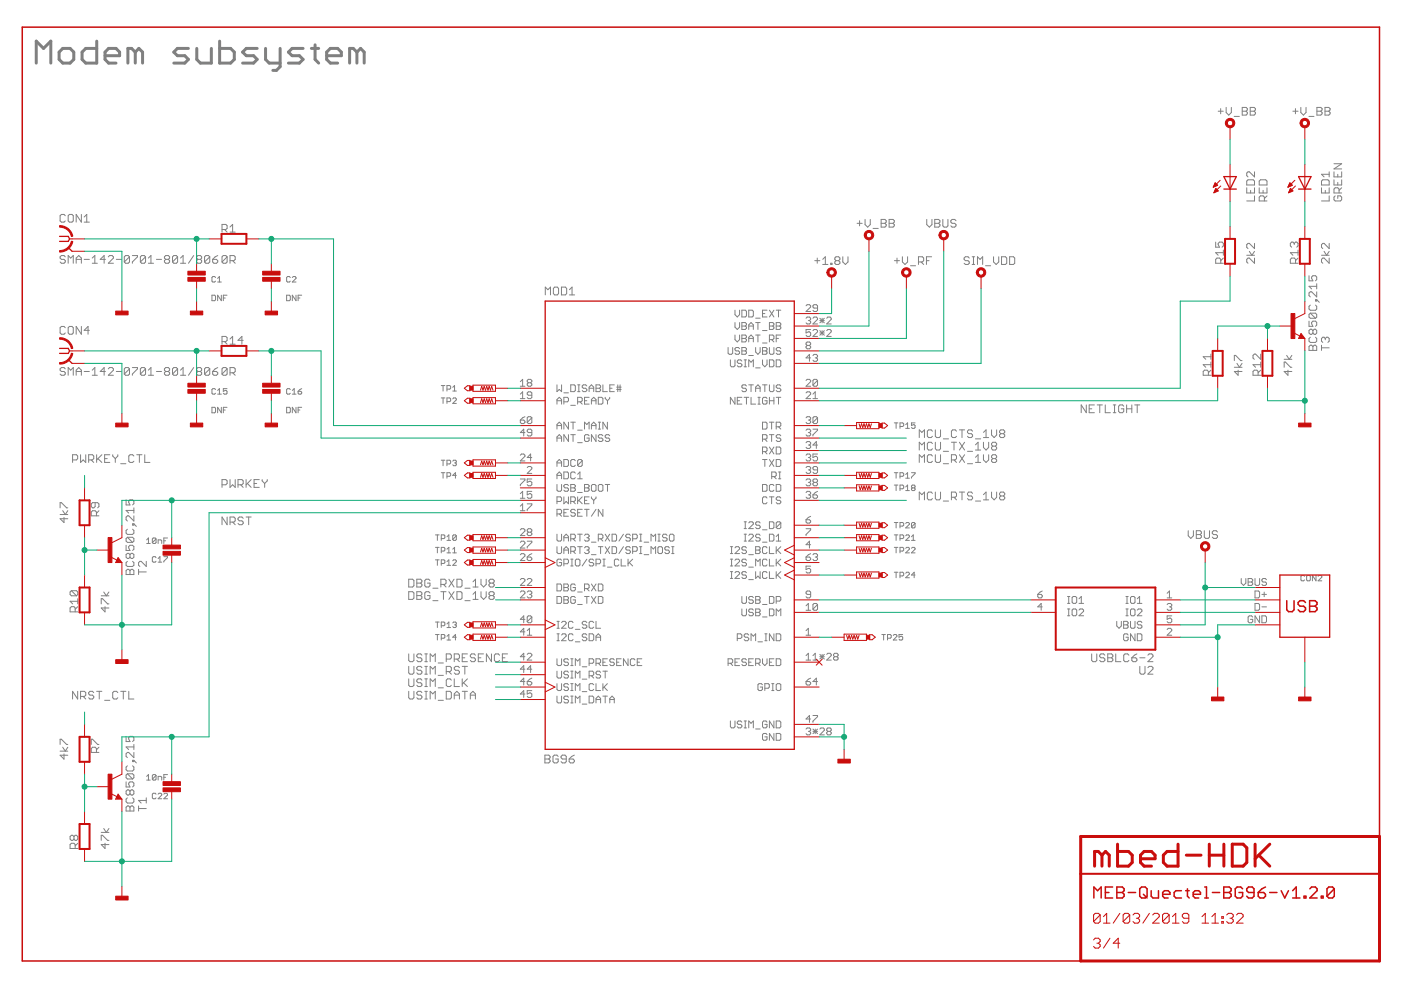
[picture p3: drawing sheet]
<svg xmlns="http://www.w3.org/2000/svg" width="297mm" height="210mm" viewBox="0 0 297 210" stroke-linecap="round" stroke-linejoin="round" font-family="sans-serif">
<g fill="none" stroke="#808080" stroke-width=".63">
<path d="M7.7 13.4v-4.7l1.5 1.6 1.6-1.6v4.7M12.5 11l.8-.7h1.6l.7 .7v1.6l-.7 .8h-1.6l-.8-.8zM20.5 8.7v4.7h-2.3l-.8-.8v-1.6l.8-.7h2.3M22.3 11.8h3.1v-.8l-.8-.7h-1.6l-.7 .7v1.6l.7 .8h1.6M28.7 11l-.8-.7h-.8v3.1M28.7 11v2.4M28.7 11l.7-.7 .8 .7v2.4M39.9 10.3h-2.3l-.7 .7 .7 .8h1.6l.7 .8-.7 .8h-2.3M41.7 10.3v2.3l.8 .8h2.3v-3.1M46.6 8.7v4.7h2.3l.8-.8v-1.6l-.8-.7h-2.3M54.5 10.3h-2.3l-.8 .7 .8 .8h1.6l.7 .8-.7 .8h-2.4M56.3 10.3v2.3l.8 .8h2.3"/>
<path d="M59.4 10.3v3.8l-.8 .8h-.8M64.3 10.3h-2.4l-.7 .7 .7 .8h1.6l.8 .8-.8 .8h-2.3M66 10.3h1.6M66.8 9.5v3.1l.8 .8M69.3 11.8h3.1v-.8l-.8-.7h-1.6l-.7 .7v1.6l.7 .8h1.6M75.7 11l-.8-.7h-.8v3.1M75.7 11v2.4M75.7 11l.8-.7 .7 .7v2.4"/>
</g>
<g fill="none" stroke="#808080" stroke-width=".21">
<path d="M258.3 23.6h1.1M258.8 23v1.1M260 22.8v1.1l.5 .5 .6-.5v-1.1M261.7 24.7h1.1M263.4 23.6h.8M263.4 22.8h.8l.3 .2v.3l-.3 .3 .3 .3v.2l-.3 .3h-.8zM264.3 38.4l.3-.3h1.1l.3 .3v.8h-1.7zM264.3 39.8v1.1h1.7v-1.1M265.1 23.6h.8M265.1 22.8h.8l.3 .2v.3l-.3 .3 .3 .3v.2l-.3 .3h-.8zM266 36.4v1.1l-1.1-1.1h-.3l-.3 .3v.5l.3 .3M267 38.4l.3-.3h1.1l.2 .3v.8h-1.6z"/>
<path d="M267 39.8v1.1h1.6v-1.1M274.1 23.6h1.1M274.7 23v1.1M275.8 22.8v1.1l.6 .5 .5-.5v-1.1M277.5 24.7h1.1M279.2 23.6h.8M279.2 22.8h.8l.3 .2v.3l-.3 .3 .3 .3v.2l-.3 .3h-.8zM280.2 38.4l.3-.3h1l.3 .3v.8h-1.6zM280.2 39.8v1.1h1.6v-1.1M280.9 23.6h.8M280.9 22.8h.8l.3 .2v.3l-.3 .3 .3 .3v.2l-.3 .3h-.8zM281.8 36.4v1.1"/>
<path d="M281.8 37h-1.6l.5 .5M282.8 36.4v1.1h1.7v-1.1M282.8 38.1v1.1h1.7v-1.1M282.8 34.7h1.7l-1.7 1.1h1.7M283.6 37v.5M283.6 38.7v.5M284.5 39.8l-.6 .6M13.8 54.5l-.2-.3h-.6l-.3 .3v.2l.3 .3h.6l.2 .3v.2l-.2 .3h-.6l-.3-.3M13.8 45.7l-.2-.2h-.6l-.3 .2v1.1l.3 .3h.6l.2-.3M14.5 55.8v-1.6l.5 .5 .5-.5v1.6M14.7 45.5h.6l.2 .2v1.1l-.2 .3h-.6l-.2-.3v-1.1zM16.2 55h1.1"/>
<path d="M16.2 55.8v-1.1l.5-.5 .6 .5v1.1M17.3 45.5v1.6l-1.1-1.6v1.6M17.8 55h1.1M17.8 47.1h1.1M17.8 46l.6-.5v1.6M19.6 55.8h1M19.6 54.7l.5-.5v1.6M22.4 55h-1.1l.8-.8v1.6M23 54.5l.2-.3h.6l.2 .3v.2l-1 1.1h1M24.7 55h1.1M27.5 54.5l-.3-.3h-.6l-.2 .3v1M27.5 54.5v1l-.3 .3h-.6l-.2-.3"/>
<path d="M27.5 54.5l-1.1 1M28.1 54.2h1v.3l-1 1v.3M30.9 54.5l-.3-.3h-.6l-.2 .3v1M30.9 54.5v1l-.3 .3h-.6l-.2-.3M30.9 54.5l-1.1 1M31.5 55.8h1.1M31.5 54.7l.5-.5v1.6M33.2 55h1M35.1 55l-.2-.3v-.2l.2-.3h.6l.3 .3v.2l-.3 .3M35.1 55h.6M35.1 55l-.2 .3v.2l.2 .3h.6l.3-.3v-.2l-.3-.3M37.7 54.5l-.3-.3h-.5l-.3 .3v1"/>
<path d="M37.7 54.5v1l-.3 .3h-.5l-.3-.3M37.7 54.5l-1.1 1M38.3 55.8h1.1M38.3 54.7l.5-.5v1.6M41.1 54.2l-1.1 1.6M42 55l-.3-.3v-.2l.3-.3h.5l.3 .3v.2l-.3 .3M42 55h.5M42 55l-.3 .3v.2l.3 .3h.5l.3-.3v-.2l-.3-.3M44.5 54.5l-.3-.3h-.6l-.2 .3v1M44.5 54.5v1l-.3 .3h-.6l-.2-.3M44.5 54.5l-1.1 1M45.1 55h.8l.3 .3v.2l-.3 .3h-.5l-.3-.3z"/>
<path d="M45.7 58.8l-.2-.2h-.4l-.2 .2v.8l.2 .2h.4l.2-.2M46.1 59.8h.8M46.1 59l.4-.4v1.2M46.2 54.2l-.6 .3-.5 .5M47.1 48.7h.8l.3-.3v-.5l-.3-.3h-.8v1.6M47.6 48.7l.6 .5M48.2 54.5l-.3-.3h-.6l-.2 .3v1M48.2 54.5v1l-.3 .3h-.6l-.2-.3M48.2 54.5l-1.1 1M48.8 55.3h.8l.3-.3v-.5l-.3-.3h-.8v1.6M48.8 48.1l.5-.5v1.6M48.8 49.2h1.1"/>
<path d="M49.3 55.3l.6 .5M61.6 58.8l-.3-.2h-.3l-.2 .2v.8l.2 .2h.3l.3-.2M62 58.8l.2-.2h.4l.2 .2v.2l-.8 .8h.8M172.7 55.3h1.1M173.3 54.7v1.1M174.4 55l.6-.6v1.7M174.4 56.1h1.1M176.1 55.8h.3v.3h-.3zM177.2 55.3h.6M177.2 55.3l-.2 .2v.3l.2 .3h.6l.3-.3v-.3l-.3-.2M177.2 55.3l-.2-.3v-.3l.2-.3h.6l.3 .3v.3l-.3 .3M178.7 54.4v1.1l.5 .6 .6-.6v-1.1"/>
<path d="M181.7 47.3h1.1M182.2 46.8v1.1M183.4 46.5v1.1l.6 .6 .5-.6v-1.1M185.1 48.4h1.1M186.8 47.3h.8M186.8 46.5h.8l.3 .3v.3l-.3 .2 .3 .3v.3l-.3 .3h-.8zM188.5 47.3h.8M188.5 46.5h.8l.3 .3v.3l-.3 .2 .3 .3v.3l-.3 .3h-.8zM189.6 55.3h1.1M190.2 54.7v1.1M191.3 54.4v1.1l.6 .6 .5-.6v-1.1M193 56.3h1.1"/>
<path d="M194.7 55.5h.9l.2-.2v-.6l-.2-.3h-.9v1.7M195.3 55.5l.5 .6M196.4 55.3h.6M196.5 46.5v1.1l.5 .6 .6-.6v-1.1M197.5 54.4h-1.1v1.7M198.2 47.3h.8M198.2 46.5h.8l.3 .3v.3l-.3 .2 .3 .3v.3l-.3 .3h-.8zM199.9 46.5v1.4l.3 .3h.5l.3-.3v-1.4M202.7 46.8l-.3-.3h-.5l-.3 .3v.3l.3 .2h.5l.3 .3v.3l-.3 .3h-.5l-.3-.3M205.5 54.7l-.3-.3h-.5l-.3 .3v.3l.3 .3h.5l.3 .2v.3l-.3 .3h-.5l-.3-.3M206.1 56.1h.6M206.1 54.4h.6"/>
<path d="M206.4 54.4v1.7M207.2 56.1v-1.7l.6 .6 .5-.6v1.7M209 56.3h1M210.7 54.4v1.1l.5 .6 .6-.6v-1.1M212.3 54.4h.9l.2 .3v1.1l-.2 .3h-.9zM214.1 54.4h.8l.2 .3v1.1l-.2 .3h-.8zM257.7 51.3v1.1h.9l-.3-.5v-.3l.3-.3h.5l.3 .3v.5l-.3 .3M258.8 55.8v-.8l-.2-.3h-.6l-.3 .3v.8h1.7M259.4 53.6h-1.7l.6 .5M259.4 54.7l-.6 .6M259.4 53v1.1M264.3 54.1h1.7"/>
<path d="M264.9 53.3l.5 .8 .6-.8M265.2 40.4v.5M266 54.7v1.1l-1.1-1.1h-.3l-.3 .3v.5l.3 .3M266 51.6v1.1l-1.1-1.1h-.3l-.3 .3v.5l.3 .3M266 41.5v1.1h-1.7M267.8 40.4v.5M268.1 42.6v-.8l-.3-.3h-.5l-.3 .3v.8h1.6M268.6 41.5l-.5 .6M274.4 51.6l-.3-.3h-.2l-.3 .3v.5l.3 .3M274.4 51.6l.3-.3h.2l.3 .3v.5l-.3 .3M274.4 51.6v.3M274.7 55.8v-.8l-.3-.3h-.5l-.3 .3v.8h1.6"/>
<path d="M275.2 54.7l-.5 .6M275.2 53.6h-1.6l.5 .5M275.2 53v1.1M277.5 58.5v1h.9l-.3-.5v-.3l.3-.2h.5l.3 .2v.6l-.3 .2M280.2 54.1h1.6M280.7 53.3l.6 .8 .5-.8M281 40.4v.5M281.8 41.5v1.1h-1.6M281.8 51.6v1.1l-1.1-1.1h-.2l-.3 .3v.5l.3 .3M281.8 54.7v1.1l-1.1-1.1h-.2l-.3 .3v.5l.3 .3M283.1 41.5l-.3 .3v.6l.3 .2h1.1l.3-.2v-.6l-.3-.3h-.6v.6M283.9 40.9v-.8l-.3-.3h-.5l-.3 .3v.8h1.7"/>
<path d="M13.8 69.5l-.2-.3h-.6l-.3 .3v1.1l.3 .3h.6l.2-.3M13.8 78.2l-.2-.3h-.6l-.3 .3v.3l.3 .3h.6l.2 .2v.3l-.2 .3h-.6l-.3-.3M14.5 79.6v-1.7l.5 .6 .5-.6v1.7M14.7 69.2h.6l.2 .3v1.1l-.2 .3h-.6l-.2-.3v-1.1zM16.2 79.6v-1.1l.5-.6 .6 .6v1.1M16.2 78.8h1.1M17.3 69.2v1.7l-1.1-1.7v1.7M17.8 78.8h1.1M18.9 70h-1.1l.9-.8v1.7M19.6 78.5l.5-.6v1.7M19.6 79.6h1M22.4 78.8h-1.1l.8-.9v1.7"/>
<path d="M23 78.2l.2-.3h.6l.2 .3v.3l-1 1.1h1M24.7 78.8h1.1M27.5 78.2l-.3-.3h-.6l-.2 .3v1.1M27.5 78.2v1.1l-.3 .3h-.6l-.2-.3M27.5 78.2l-1.1 1.1M28.1 77.9h1v.3l-1 1.1v.3M30.9 78.2l-.3-.3h-.6l-.2 .3v1.1M30.9 78.2v1.1l-.3 .3h-.6l-.2-.3M30.9 78.2l-1.1 1.1M31.5 78.5l.5-.6v1.7M31.5 79.6h1.1M33.2 78.8h1"/>
<path d="M35.1 78.8l-.2-.3v-.3l.2-.3h.6l.3 .3v.3l-.3 .3M35.1 78.8l-.2 .2v.3l.2 .3h.6l.3-.3v-.3l-.3-.2M35.1 78.8h.6M37.7 78.2l-.3-.3h-.5l-.3 .3v1.1M37.7 78.2v1.1l-.3 .3h-.5l-.3-.3M37.7 78.2l-1.1 1.1M38.3 78.5l.5-.6v1.7M38.3 79.6h1.1M41.1 77.9l-1.1 1.7M42 78.8l-.3-.3v-.3l.3-.3h.5l.3 .3v.3l-.3 .3M42 78.8l-.3 .2v.3l.3 .3h.5l.3-.3v-.3l-.3-.2M42 78.8h.5"/>
<path d="M44.5 78.2l-.3-.3h-.6l-.2 .3v1.1M44.5 78.2v1.1l-.3 .3h-.6l-.2-.3M44.5 78.2l-1.1 1.1M44.9 62.6h.6l.2 .2v.8l-.2 .2h-.6zM45.1 78.8h.8l.3 .2v.3l-.3 .3h-.5l-.3-.3zM46.2 77.9l-.6 .3-.5 .6M46.9 62.6v1.2l-.8-1.2v1.2M47.1 72.4h.8l.3-.2v-.6l-.3-.3h-.8v1.7M47.3 63.2h.5M47.6 72.4l.6 .6M48.1 62.6h-.8v1.2M48.2 78.2l-.3-.3h-.6l-.2 .3v1.1"/>
<path d="M48.2 78.2v1.1l-.3 .3h-.6l-.2-.3M48.2 78.2l-1.1 1.1M48.8 79h.8l.3-.2v-.6l-.3-.3h-.8v1.7M48.8 71.9l.5-.6v1.7M48.8 73h1.1M49.3 79l.6 .6M51.6 72.2h-1.1l.8-.9v1.7M60.8 62.6h.5l.3 .2v.8l-.3 .2h-.5zM62.8 62.6v1.2l-.8-1.2v1.2M63.2 63.2h.4M64 62.6h-.8v1.2M115.6 62.5v-1.6l.6 .5 .5-.5v1.6"/>
<path d="M117.6 60.9h.6l.2 .3v1.1l-.2 .2h-.6l-.3-.2v-1.1zM119 60.9h.9l.2 .3v1.1l-.2 .2h-.9zM120.7 61.4l.6-.5v1.6M120.7 62.5h1.1M154.4 73.7v1.2l.2 .2h.5l.2-.2v-1.2M154.9 76.3v1.2l.2 .3h.5l.2-.3v-1.2M155.8 65.8v.9l.5 .5 .5-.5v-.9M155.8 68.4v1l.5 .4 .5-.4v-1M155.8 71v1l.5 .5 .5-.5v-1M156.8 73.9l-.3-.2h-.4l-.3 .2v.3l.3 .2h.4l.3 .2v.3l-.3 .2h-.4l-.3-.2M157.3 65.8h.7l.3 .2v1l-.3 .2h-.7zM157.3 68.4h.7l.3 .2v.3l-.3 .2 .3 .3v.2l-.3 .2h-.7z"/>
<path d="M157.3 71h.7l.3 .3v.2l-.3 .3 .3 .2v.2l-.3 .3h-.7zM157.3 73.7h.7l.3 .2v.3l-.3 .2 .3 .2v.3l-.3 .2h-.7zM157.3 76.6l-.3-.3h-.5l-.2 .5 .2 .2h.5l.3 .3v.2l-.3 .3h-.5l-.2-.3M157.3 69.1h.7M157.3 71.8h.7M157.3 74.4h.7M157.8 77.8h.5M157.8 76.3h.5M158 76.3v1.5M158.7 65.8h.8l.2 .2v1l-.2 .2h-.8zM158.7 75.4h1M158.7 69.1h1"/>
<path d="M158.7 69.8v-.9l.5-.5 .5 .5v.9M158.7 72.5v-1l.5-.5 .5 .5v1M158.7 77.8v-1.5l.5 .5 .5-.5v1.5M158.7 71.8h1M160.2 67.5h1M160.2 68.4h1M160.2 71h1M160.2 73.7v.9l.5 .5 .5-.5v-.9M160.2 78h1M160.7 68.4v1.4M160.7 71v1.5M161.7 73.7h.7l.2 .2v.3l-.2 .2 .2 .2v.3l-.2 .2h-.7z"/>
<path d="M161.7 70.1h.9M161.7 72.7h.9M161.7 76.3v1l.5 .5 .4-.5v-1M161.7 66.5h.5M161.7 74.4h.7M162.6 65.8h-.9v1.4h.9M163.1 68.4h.8l.2 .2-.2 .5 .2 .5-.2 .2h-.8zM163.1 69.1h.8M163.1 72h.8l.2-.2v-.5l-.2-.3h-.8v1.5M163.1 73.7v1.2l.3 .2h.5l.2-.2v-1.2M163.1 76.3h.8l.2 .3v.9l-.2 .3h-.8zM163.1 65.8l1 1.4"/>
<path d="M163.6 72l.5 .5M164.1 65.8l-1 1.4M164.6 65.8h.9M164.6 68.4h.7l.2 .2-.2 .5 .2 .5-.2 .2h-.7zM164.6 69.1h.7M164.6 76.3h.7l.2 .3v.9l-.2 .3h-.7zM164.6 71.8h.5M165.1 65.8v1.4M165.5 73.9l-.2-.2h-.5l-.2 .2v.3l.2 .2h.5l.2 .2v.3l-.2 .2h-.5l-.2-.2M165.5 71h-.9v1.5M170.9 67.5l.2-.3h.5l.3 .3v.2l-.3 .3M170.9 64.8l.2-.2h.5l.3 .2v.3l-1 .9h1"/>
<path d="M171.1 73.2l-.2-.2v-.3l.2-.2h.5l.3 .2v.3l-.3 .2M171.1 73.2l-.2 .3 .2 .5h.5l.3-.3v-.2l-.3-.3M171.1 73.2h.5M171.4 68h.2M171.6 68l.3 .2v.3l-.3 .2h-.5l-.2-.2M171.9 69.9h-1v.7l.5-.2 .5 .2v.5l-.3 .2h-.5l-.2-.2M171.9 75.9h-1l.7-.8v1.5M172.4 70.1l.2-.2h.5l.2 .2v.3l-.9 .9h.9M172.4 67.5l.2-.3h.5l.2 .3v.2l-.9 1h.9M172.4 75.4l.2-.3h.5l.2 .3v.2l-.2 .3M172.8 75.9h.3M173.1 75.9l.2 .2v.3l-.2 .2h-.5l-.2-.2"/>
<path d="M173.3 65.3h-.7l-.2-.2v-.3l.2-.2h.5l.2 .2v1l-.2 .2h-.5l-.2-.2M173.8 68h1M173.8 67.5l1 1M173.8 70.1l1 1M173.8 70.6h1M174.3 67.5v1M174.3 70.1v1M174.8 67.5l-1 1M174.8 70.1l-1 1M175.3 70.1l.2-.2h.5l.2 .2v.3l-.9 .9h.9M175.3 67.5l.2-.3h.5l.2 .3v.2l-.9 1h.9M256.2 79.6v-.8l-.3-.3h-.5l-.3 .3v.8h1.6"/>
<path d="M256.7 78.5l-.5 .5M256.7 77.3h-1.6l.6 .6M256.7 75.1v1.1M256.7 76.8v1.1M256.7 75.6h-1.6l.6 .6M261.7 77.9h1.6M261.7 76.5v-1.1h.3l1.1 1.1h.2M262.3 77l.5 .9 .5-.9M262.5 78.5v1.1l-.8-.8h1.6M266.7 79.6v-.8l-.2-.3h-.6l-.2 .3v.8h1.6M267.3 77.3h-1.6l.5 .6M267.3 75.1v1.1l-1.1-1.1h-.3l-.2 .3v.5l.2 .3"/>
<path d="M267.3 78.5l-.6 .5M267.3 76.8v1.1M272.3 77.9v-1.1h.2l1.1 1.1h.3M272.3 76.2h1.6M272.8 75.4l.5 .8 .6-.8M273.1 78.5v1.1l-.8-.8h1.6M277.5 73.5l.3-.3h.3l.3 .3 .2-.3h.3l.3 .3v.8h-1.7zM277.5 68.1v1.1h.9l-.3-.6v-.2l.3-.3h.5l.3 .3v.5l-.3 .3M277.8 64.7l-.3 .3v.5l.3 .3h1.1l.3-.3v-.5l-.3-.3M277.8 66.4l-.3 .3v.5l.3 .3h1.1M277.8 71.5l-.3 .3v.5l.3 .3h1.1l.3-.3v-.5l-.3-.3M277.8 66.4h1.1l.3 .3v.5l-.3 .3"/>
<path d="M277.8 66.4l1.1 1.1M278.4 70.1l-.3-.3h-.3l-.3 .3v.5l.3 .3h.3l.3-.3M278.4 70.1l.2-.3h.3l.3 .3v.5l-.3 .3h-.3l-.2-.3M278.4 70.1v.5M278.4 73.5v.8M278.9 63.5h.3v.3h-.3zM279.2 61.9v1l-1.1-1h-.3l-.3 .2v.6l.3 .2M279.2 60.2v1.1M279.2 63.5l.5 .6M279.2 60.7h-1.7l.6 .6M280.2 73.2v1.1M280.2 73.7h1.6"/>
<path d="M281 71.8l.3-.3h.2l.3 .3v.5l-.3 .3M281 71.8l-.3-.3h-.2l-.3 .3v.5l.3 .3M281 71.8v.3M15.4 97.5h.8l.3-.3v-.5l-.3-.3h-.8v1.6M17.1 96.4v1.6l.5-.5 .6 .5v-1.6M18.8 97.5h.8l.3-.3v-.5l-.3-.3h-.8v1.6M19.3 97.5l.6 .5M20.5 96.4v1.6M20.8 97.2l.8 .8M21.6 96.4l-1.1 1.1M22.2 97.2h.5M23.3 96.4h-1.1v1.6h1.1"/>
<path d="M23.9 96.4v.3l.5 .5M24.4 97.2v.8M25 96.4v.3l-.6 .5M25.6 98.3h1.1M28.4 96.7l-.3-.3h-.5l-.3 .3v1.1l.3 .2h.5l.3-.2M29 96.4h1.1M29.5 96.4v1.6M30.7 96.4v1.6h1.1M44.9 86.4h.6l.2 .2v.7l-.2 .2h-.6zM45.7 82.6l-.2-.2h-.4l-.2 .2v.8l.2 .2h.4l.2-.2M46.1 82.8l.4-.4v1.2M46.1 83.6h.8"/>
<path d="M46.9 86.4v1.1l-.8-1.1v1.1M47.3 86.9h.5M48.1 82.4h-.8v.6l.5-.2 .3 .2v.4l-.2 .2h-.3l-.3-.2M48.1 86.4h-.8v1.1M60.8 86.4h.5l.3 .2v.7l-.3 .2h-.5zM61.6 82.6l-.3-.2h-.3l-.2 .2v.8l.2 .2h.3l.3-.2M62 83.6h.8M62 82.8l.4-.4v1.2M62.8 86.4v1.1l-.8-1.1v1.1M63.2 83h.6l.2 .4-.2 .2h-.4l-.2-.2zM63.2 86.9h.4M64 86.4h-.8v1.1"/>
<path d="M64 82.4l-.8 .6M93.6 81.7h.7M93.6 84.4h.7M93.6 97.6h.7M93.9 81.7v1.2M93.9 84.4v1.1M93.9 97.6v1.1M94.8 98.4h.6l.1-.3v-.3l-.1-.2h-.6v1.1M94.8 85.2h.6l.1-.2v-.4l-.1-.2h-.6v1.1M94.8 82.5h.6l.1-.2v-.4l-.1-.2h-.6v1.2M96 82.1l.4-.4v1.2M96 82.9h.8"/>
<path d="M96 84.6l.2-.2h.4l.2 .2v.2l-.8 .7h.8M96 97.8l.2-.2h.4l.2 .2-.2 .3M96.4 98.1h.2M96.6 98.1l.2 .3-.2 .3h-.4l-.2-.1M110.3 89.1h.7l.3 .2v.3l-.3 .2h-.4l-.3-.2zM110.3 80.9l.5-.5v1.5M110.3 83.6l.5-.5v1.4M110.3 81.9h1M110.3 84.5h1M110.3 96.5l.3-.2h.4l.3 .2v.3l-1 .9h1M111.3 91.7h-1l.7-.7v1.4M111.3 88.3l-1 .8"/>
<path d="M111.8 99.1l.2-.2h.5l.3 .2v.3l-1 1h1M112 81.2l-.2-.3v-.2l.2-.3h.5l.3 .3v.2l-.3 .3M112 81.2l-.2 .2 .2 .5h.5l.3-.3v-.2l-.3-.2M112 81.2h.5M112.8 91.7h-.8l-.2-.2v-.3l.2-.2h.5l.3 .2v1l-.3 .2h-.5l-.2-.2M112.8 83.8h-.8l-.2-.2v-.3l.2-.2h.5l.3 .2v1l-.3 .2h-.5l-.2-.2M112.8 88.6l-.3-.3h-.5l-.2 .3v1M112.8 88.6v1l-.3 .2h-.5l-.2-.2M112.8 97h-1l.7-.7v1.4M112.8 88.6l-1 1M118.1 81.6v1.4l.5-.4 .5 .4v-1.4M118.1 85.7v-1l.5-.5 .5 .5v1"/>
<path d="M118.1 91v-1l.5-.5 .5 .5v1M118.1 93.6v-1l.5-.4 .5 .4v1M118.1 98.9v-1l.5-.5 .5 .5v1M118.1 85h1M118.1 92.9h1M118.1 90.2h1M118.1 98.1h1M119.5 85.2h.8l.2-.2v-.5l-.2-.3h-.8v1.5M119.5 97.4h.8l.2 .3v.9l-.2 .3h-.8zM119.5 83.3h1M120.5 89.5v1.5l-1-1.5v1.5M120.5 92.2v1.4l-1-1.4v1.4"/>
<path d="M121 81.6h.7l.3 .2v1l-.3 .2h-.7zM121 92.2h1M121 89.5h1M121 85.9h1M121.5 89.5v1.5M121.5 92.2v1.4M122 97.7l-.3-.3h-.4l-.3 .3v.9l.3 .3h.4l.3-.3M122.5 85.2h.7l.2-.2v-.5l-.2-.3h-.7v1.5M122.5 81.6h.5M122.5 83h.5M122.5 91.2h.9M122.5 93.9h.9"/>
<path d="M122.7 81.6v1.4M123 85.2l.4 .5M123.4 97.7l-.2-.3h-.5l-.2 .3v.9M123.4 97.7v.9l-.2 .3h-.5l-.2-.3M123.4 97.7l-.9 .9M123.9 91v-1.5l.5 .5 .5-.5v1.5M123.9 85h.5M124.4 81.8l-.2-.2h-.5l-.3 .2v.3l.3 .2h.5l.2 .3v.2l-.2 .2h-.5l-.3-.2M124.9 84.2h-1v1.5h1M124.9 92.4l-.2-.2h-.5l-.3 .2v1l.3 .2h.5l.2-.2v-.5h-.5M124.9 83v-.9l.5-.5 .5 .5v.9M124.9 82.3h1"/>
<path d="M125.4 85.7v-1l.5-.5 .5 .5v1M125.4 91v-1l.5-.5 .5 .5v1M125.4 85h1M125.4 90.2h1M126.4 92.2v1.4l-1-1.4v1.4M126.4 81.6h.7l.2 .2v.3l-.2 .2 .2 .3v.2l-.2 .2h-.7zM126.4 82.3h.7M126.9 84.2h.7l.2 .3v.9l-.2 .3h-.7zM126.9 91h.4M126.9 89.5h.4M127.1 89.5v1.5M127.8 92.4l-.2-.2h-.5l-.2 .2v.2l.2 .3h.5l.2 .2v.3l-.2 .2h-.5l-.2-.2"/>
<path d="M127.8 81.6v1.4h1M128.3 84.2v.3l.5 .5M128.8 89.5v1.5l-1-1.5v1.5M128.8 85v.7M129.3 92.4l-.3-.2h-.5l-.2 .2v.2l.2 .3h.5l.3 .2v.3l-.3 .2h-.5l-.2-.2M129.3 84.2v.3l-.5 .5M129.3 82.3h.5M130.2 81.6h-.9v1.4h.9M130.7 82.1h1M130.7 82.6h1M131 81.6v1.4M131.5 81.6v1.4"/>
<path d="M155.8 84.2v1.5l-.9-1.5v1.5M156.3 85h.5M157.3 84.2h-1v1.5h1M157.8 84.2h.9M158.3 81.8l-.3-.2h-.5l-.2 .2v.3l.2 .2h.5l.3 .3v.2l-.3 .2h-.5l-.2-.2M158.3 84.2v1.5M158.7 81.6h1M159.2 81.6v1.4M159.2 84.2v1.5h1M160.2 82.3h1M160.2 83v-.9l.5-.5 .5 .5v.9M160.7 84.2h.5"/>
<path d="M160.7 85.7h.5M160.9 84.2v1.5M161.7 89.5h.7l.2 .2v1l-.2 .3h-.7zM161.7 93.1h.7l.2-.2v-.5l-.2-.2h-.7v1.4M161.7 95.8h.7l.2-.3v-.5l-.2-.2h-.7v1.4M161.7 81.6h.9M161.7 97.4h.9M162.2 81.6v1.4M162.2 97.4v1.5M162.2 93.1l.4 .5M162.2 95.8l.4 .4M162.6 84.5l-.2-.3h-.5l-.2 .3v.9l.2 .3h.5l.2-.3v-.4h-.4"/>
<path d="M163.1 81.6v1.2l.3 .2h.5l.2-.2v-1.2M163.1 84.2v1.5M163.1 85h1M163.1 92.2h1M163.1 97.4l1 1.5M163.1 94.8l1 1.4M163.1 89.5h1M163.6 89.5v1.5M163.6 92.2v1.4M164.1 84.2v1.5M164.1 97.4l-1 1.5M164.1 94.8l-1 1.4"/>
<path d="M164.6 90.5h.7l.2-.3v-.5l-.2-.2h-.7v1.5M164.6 94.8h.7l.2 .2v1l-.2 .2h-.7zM164.6 97.4h.7l.2 .3v.9l-.2 .3h-.7zM164.6 84.2h.9M165.1 84.2v1.5M165.1 90.5l.4 .5M165.5 81.8l-.2-.2h-.5l-.2 .2v.3l.2 .2h.5l.2 .5-.2 .2h-.5l-.2-.2M165.5 92.4l-.2-.2h-.5l-.2 .2v.2l.2 .3h.5l.2 .2v.3l-.2 .2h-.5l-.2-.2M170.9 80.7l.2-.3h.5l.3 .3v.2l-1 1h1M170.9 83.3l.2-.2h.5l.3 .2v.3l-1 .9h1M170.9 88.6l.2-.3h.5l.3 .3v.2l-.3 .3M170.9 91.2l.2-.2h.5l.3 .2v.3l-.3 .2"/>
<path d="M170.9 93.9l.2-.3h.5l.3 .3v.2l-.3 .3M170.9 96.5l.2-.2h.5l.3 .2v.3l-.3 .2M170.9 99.1l.2-.2h.5l.3 .2v.3l-.3 .2M171.4 99.6h.2M171.4 91.7h.2M171.4 97h.2M171.4 94.4h.2M171.4 89.1h.2M171.6 89.1l.3 .2v.3l-.3 .2h-.5l-.2-.2M171.6 91.7l.3 .3v.2l-.3 .2h-.5l-.2-.2M171.6 94.4l.3 .2v.2l-.3 .3h-.5l-.2-.3M171.6 97l.3 .2v.3l-.3 .2h-.5l-.2-.2"/>
<path d="M171.6 99.6l.3 .3v.2l-.3 .3h-.5l-.2-.3M172.4 91h.9v.2l-.9 1v.2M172.4 83.6l.4-.5v1.4M172.4 84.5h.9M173.3 80.7v.9l-.2 .3h-.5l-.2-.3M173.3 88.6v1l-.2 .2h-.5l-.2-.2M173.3 96.3h-.9v.7l.7-.2 .2 .2v.5l-.2 .2h-.5l-.2-.2M173.3 99.6h-.7l-.2-.2v-.3l.2-.2h.5l.2 .2v1l-.2 .3h-.5l-.2-.3M173.3 80.7l-.2-.3h-.5l-.2 .3v.9M173.3 88.6l-.2-.3h-.5l-.2 .3v1M173.3 80.7l-.9 .9M173.3 94.4h-.9l.7-.8v1.5"/>
<path d="M173.3 88.6l-.9 1M189.6 89.7h.8M190 89.7v1.1M190.8 90.4h.6l.2-.2v-.3l-.2-.2h-.6v1.1M192 90l.4-.3v1.1M192 90.8h.8M194 89.7h-.7v.5l.3-.2 .4 .2v.4l-.2 .2h-.4l-.1-.2M194.9 98v-1.6l.6 .6 .5-.6v1.6M194.9 92.8v-1.7l.6 .6 .5-.6v1.7M194.9 95.4v-1.6l.6 .5 .5-.5v1.6M197.7 91.4l-.3-.3h-.5l-.3 .3v1.1l.3 .3h.5l.3-.3M197.7 94l-.3-.2h-.5l-.3 .2v1.1l.3 .3h.5l.3-.3"/>
<path d="M197.7 96.7l-.3-.3h-.5l-.3 .3v1.1l.3 .2h.5l.3-.2M198.3 93.8v1.3l.3 .3h.5l.3-.3v-1.3M198.3 91.1v1.4l.3 .3h.5l.3-.3v-1.4M198.3 96.4v1.4l.3 .2h.5l.3-.2v-1.4M200 95.7h1.1M200 98.3h1.1M200 93h1.1M201.7 93.8h1.1M201.7 97.5h.8l.3-.3v-.5l-.3-.3h-.8v1.6M202.3 93.8v1.6M202.3 97.5l.5 .5M202.8 91.4l-.3-.3h-.5l-.3 .3v1.1l.3 .3h.5l.3-.3"/>
<path d="M203.4 93.8l1.1 1.6M203.4 96.4l1.1 1.6M203.4 91.1h1.1M204 91.1v1.7M204.5 93.8l-1.1 1.6M204.5 96.4l-1.1 1.6M205.1 95.7h1.1M205.1 98.3h1.1M206.2 91.4l-.3-.3h-.5l-.3 .3v.3l.3 .2h.5l.3 .3v.3l-.3 .3h-.5l-.3-.3M206.8 95.4h1.1M206.8 94.3l.6-.5v1.6M206.8 97l.6-.6v1.6"/>
<path d="M206.8 98h1.1M206.8 93h1.1M208.5 93.8v1.1l.6 .5 .5-.5v-1.1M208.5 96.4v1.1l.6 .5 .5-.5v-1.1M208.5 91.7l.6-.6v1.7M208.5 92.8h1.1M210.2 91.1v1.1l.6 .6 .5-.6v-1.1M210.5 94.6l-.3 .3v.2l.3 .3h.5l.3-.3v-.2l-.3-.3M210.5 94.6l-.3-.3v-.3l.3-.2h.5l.3 .2v.3l-.3 .3M210.5 97.2l-.3-.2v-.3l.3-.3h.5l.3 .3v.3l-.3 .2M210.5 97.2l-.3 .3v.3l.3 .2h.5l.3-.2v-.3l-.3-.3M210.5 94.6h.5"/>
<path d="M210.5 97.2h.5M212.2 91.9l-.3 .3v.3l.3 .3h.5l.3-.3v-.3l-.3-.3M212.2 91.9l-.3-.2v-.3l.3-.3h.5l.3 .3v.3l-.3 .2M212.2 91.9h.5M230.3 85.9v1.6l-1.1-1.6v1.6M230.9 86.7h.6M232 85.9h-1.1v1.6h1.1M232.6 85.9h1.1M233.2 85.9v1.6M234.3 85.9v1.6h1.1M236 87.5h.6M236 85.9h.6"/>
<path d="M236.3 85.9v1.6M238.3 86.1l-.3-.2h-.6l-.2 .2v1.1l.2 .3h.6l.3-.3v-.5h-.6M238.9 86.7h1.1M238.9 85.9v1.6M240 85.9v1.6M240.6 85.9h1.1M241.1 85.9v1.6M12.7 107.7v-1.1h.3l1.1 1.1h.3M12.7 109.1h1.7M13.3 108.3l.5 .8 .6-.8M13.6 109.7v1.1l-.9-.8h1.7M20.2 106.6v.8l-.3 .3h-.3l-.3-.3v-.6l.3-.2h1.1l.3 .2v.6l-.3 .3"/>
<path d="M20.4 109.4v-.8l-.2-.3h-.6l-.3 .3v.8h1.7M21 108.3l-.6 .5M26.7 106v1.1h.9l-.3-.6v-.2l.3-.3h.5l.3 .3v.5l-.3 .3M26.7 115.6v1.1h.9l-.3-.5v-.3l.3-.3h.5l.3 .3v.5l-.3 .3M27 112.2l-.3 .3v.5l.3 .3h1.1l.3-.3v-.5l-.3-.3M27 113.9l-.3 .3v.5l.3 .3h1.1M27 119l-.3 .3v.5l.3 .3h1.1l.3-.3v-.5l-.3-.3M27 113.9h1.1l.3 .3v.5l-.3 .3M27 113.9l1.1 1.1M27.6 117.6l-.3-.3h-.3l-.3 .3v.5l.3 .3h.3l.3-.3M27.6 117.6l.2-.3h.3l.3 .3v.5l-.3 .3h-.3l-.2-.3M27.6 117.6v.5"/>
<path d="M28.1 111.1h.3v.2h-.3zM28.4 109.4v1.1l-1.1-1.1h-.3l-.3 .2v.6l.3 .3M28.4 107.7v1.1M28.4 111.1l.5 .5M28.4 108.2h-1.7l.6 .6M31 119v1.1l-1.1-1.1h-.2l-.3 .3v.5l.3 .3M31.1 114.5l.4-.4v1.1M31.1 115.2h.8M33.1 114.3l-.2-.2h-.4l-.2 .2v.7M33.1 118.2l-.2-.2h-.4l-.2 .2v.8l.2 .2h.4l.2-.2M33.1 114.3v.7l-.2 .2h-.4l-.2-.2M33.1 114.3l-.8 .7"/>
<path d="M33.5 115.2v-.7h.6l.2 .2v.5M33.5 119.2h.8M33.5 118.4l.4-.4v1.2M34.7 118h.8v.2l-.8 .8v.2M34.7 114.7h.4M35.5 114.1h-.8v1.1M47.1 102.8h.8l.3-.3v-.5l-.3-.3h-.8v1.6M48.2 109.6v1.7l-1.1-1.7v1.7M48.8 101.7v1.6l.5-.5 .6 .5v-1.6M48.8 110.7h.8l.3-.3v-.5l-.3-.3h-.8v1.7M49.3 110.7l.6 .6M50.5 102.8h.8l.3-.3v-.5l-.3-.3h-.8v1.6"/>
<path d="M51 102.8l.6 .5M51.6 109.9l-.3-.3h-.6l-.2 .3v.3l.2 .2h.6l.3 .3v.3l-.3 .3h-.6l-.2-.3M52.2 101.7v1.6M52.2 109.6h1.1M52.5 102.5l.8 .8M52.7 109.6v1.7M53.3 101.7l-1.1 1.1M53.9 102.5h.5M55 101.7h-1.1v1.6h1.1M55.6 101.7v.3l.5 .5M56.1 102.5v.8M56.7 101.7v.3l-.6 .5"/>
<path d="M92.3 113.4h.8M92.3 116.1h.8M92.3 118.7h.8M92.7 113.4v1.2M92.7 116.1v1.1M92.7 118.7v1.2M93.6 114.2h.5l.2-.2v-.4l-.2-.2h-.5v1.2M93.6 100.2h.7M93.6 116.8h.5l.2-.2v-.4l-.2-.1h-.5v1.1M93.6 119.5h.5l.2-.2v-.4l-.2-.2h-.5v1.2M93.9 100.2v1.2M94.8 101h.6l.1-.2v-.4l-.1-.2h-.6v1.2"/>
<path d="M94.8 113.8l.4-.4v1.2M94.8 116.4l.4-.3v1.1M94.8 119.1l.4-.4v1.2M94.8 114.6h.7M94.8 117.2h.7M94.8 119.9h.7M96 116.4l.4-.3v1.1M96 118.9l.2-.2h.4l.2 .2v.2l-.8 .8h.8M96 117.2h.8M96.8 100.8h-.8l.6-.6v1.2M96.8 113.6v.8l-.2 .2h-.4l-.2-.2M96.8 113.6l-.2-.2h-.4l-.2 .2v.8"/>
<path d="M96.8 113.6l-.8 .8M110.3 104.7l.5-.5v1.4M110.3 107.3l.5-.5v1.5M110.3 105.6h1M110.3 108.3h1M110.3 101.6h1v.2l-1 1v.2M110.3 112.4l.3-.3h.4l.3 .3v.2l-1 1h1M110.3 115l.3-.3h.4l.3 .3v.2l-1 1h1M110.3 117.6l.3-.2h.4l.3 .2v.3l-1 1h1M111.8 106.8h1v.3l-1 .9v.3M111.8 114.7h1v.3l-1 1v.2M111.8 118.1h.7l.3 .3v.2l-.3 .3h-.5l-.2-.3z"/>
<path d="M112 112.8l-.2-.2 .2-.5h.5l.3 .3v.2l-.3 .2M112 112.8l-.2 .3v.2l.2 .3h.5l.3-.3v-.2l-.3-.3M112 112.8h.5M112.8 104.2h-1v.7l.5-.2h.2l.3 .2v.5l-.3 .2h-.5l-.2-.2M112.8 101.6h-1v.7l.5-.3 .5 .3v.5l-.3 .2h-.5l-.2-.2M112.8 117.4l-1 .7M118.1 115.9v1.2l.2 .3h.5l.3-.3v-1.2M118.1 101.5v-.9l.5-.5 .5 .5v.9M118.1 102.7v1.2l.2 .3h.5l.3-.3v-1.2M118.1 106.3h.7l.3-.2v-.5l-.3-.3h-.7v1.5M118.1 109h.7l.3-.3v-.5l-.3-.2h-.7v1.5M118.1 113.3v1.2l.2 .2h.5l.3-.2v-1.2"/>
<path d="M118.1 100.8h1M118.6 109l.5 .5M119.1 118.8l-.3-.2h-.5l-.2 .2v1l.2 .2h.5l.3-.2v-.5h-.5M119.5 114.7v-1l.5-.4 .5 .4v1M119.5 100.1h.8l.2 .2v1l-.2 .2h-.8zM119.5 105.3v1.5l.5-.5 .5 .5v-1.5M119.5 117.4v-1l.5-.5 .5 .5v1M119.5 119.5h.8l.2-.2v-.5l-.2-.2h-.8v1.4M119.5 108.7h.5M119.5 116.6h1M119.5 114h1M120.5 103l-.2-.3h-.5l-.3 .3v.2l.3 .2h.5l.2 .3v.2l-.2 .3h-.5l-.3-.3"/>
<path d="M120.5 108h-1v1.5h1M121 106.3h.7l.3-.2v-.5l-.3-.3h-.7v1.5M121 102.7h.7l.3 .3v.2l-.3 .2 .3 .3v.2l-.3 .3h-.7zM121 114.2h.7l.3-.2v-.5l-.3-.2h-.7v1.4M121 116.9h.7l.3-.3v-.4l-.3-.3h-.7v1.5M121 118.6h.5M121 120h.5M121 103.4h.7M121.3 118.6v1.4M121.5 106.3l.5 .5M121.5 116.9l.5 .5M121.5 114.2l.5 .5"/>
<path d="M122 100.3l-.3-.2h-.4l-.3 .2v1l.3 .2h.4l.3-.2M122 108.2l-.3-.2h-.4l-.3 .2v.3l.3 .2h.4l.3 .3v.2l-.3 .3h-.4l-.3-.3M122 118.8l.2-.2h.5l.3 .2v1l-.3 .2h-.5l-.2-.2zM122.5 105.3v1.5M122.5 108.7h.5M122.5 100.6l.5-.5v1.4M122.5 101.5h.9M122.5 115.9h.9M122.5 113.3h.9M122.5 104.4h.9M122.7 106.1l.7 .7M123 113.3v1.4"/>
<path d="M123 115.9v1.5M123.4 108h-.9v1.5h.9M123.4 105.3l-.9 1M123.9 102.7h.8l.2 .3v.2l-.2 .2 .2 .3v.2l-.2 .3h-.8zM123.9 106.1h.5M123.9 108h1M123.9 113.5l.3-.2h.5l.2 .2v.2l-.2 .3M123.9 116.2l.3-.3h.5l.2 .3v.2l-.2 .2M123.9 103.4h.8M124.4 108v1.5M124.4 118.6l-1 1.4M124.4 116.6h.3"/>
<path d="M124.4 114h.3M124.7 116.6l.2 .3v.2l-.2 .3h-.5l-.3-.3M124.7 114l.2 .2v.3l-.2 .2h-.5l-.3-.2M124.9 105.3h-1v1.5h1M125.4 105.3v.3l.5 .5M125.4 117.6h1M125.4 115h1M125.6 102.7h.5l.3 .3v.9l-.3 .3h-.5l-.2-.3v-.9zM125.9 118.8l-.3-.2h-.5l-.2 .2v.2l.2 .3h.5l.3 .2v.3l-.3 .2h-.5l-.2-.2M125.9 106.1v.7M126.4 105.3v.3l-.5 .5M126.4 119.5h.7l.2-.2v-.5l-.2-.2h-.7v1.4"/>
<path d="M126.4 108l-1 1.5M126.9 114.2h.7l.2-.2v-.5l-.2-.2h-.7v1.4M126.9 115.9h.9M127.1 102.7h.5l.2 .3v.9l-.2 .3h-.5l-.2-.3v-.9zM127.3 115.9v1.5M127.3 114.2l.5 .5M127.8 108v1.5l-.9-1.5v1.5M127.8 118.6h.5M127.8 120h.5M128.1 118.6v1.4M128.3 102.7h1M128.3 115.9l1 1.5"/>
<path d="M128.3 113.3l1 1.4M128.8 102.7v1.5M129.3 115.9l-1 1.5M129.3 113.3l-1 1.4M129.8 115.9h.7l.2 .3v.9l-.2 .3h-.7zM129.8 113.3h.7l.2 .2v1l-.2 .2h-.7zM131.2 118.8l-.2-.2h-.5l-.2 .2v1l.2 .2h.5l.2-.2M131.7 118.6v1.4h1M132.2 115.9l-1 1.5M132.2 113.3l-1 1.4M133.2 118.6v1.4M133.4 119.3l.7 .7"/>
<path d="M133.6 116.2l-.2-.3h-.5l-.2 .3v.2l.2 .2h.5l.2 .3-.2 .5h-.5l-.2-.3M133.6 113.5l-.2-.2h-.5l-.2 .2v.2l.2 .3h.5l.2 .2v.3l-.2 .2h-.5l-.2-.2M134.1 114.2h.8l.2-.2v-.5l-.2-.2h-.8v1.4M134.1 116.9h.8l.2-.3v-.4l-.2-.3h-.8v1.5M134.1 118.6l-.9 .9M135.6 117.4h.5M135.6 115.9h.5M135.6 114.7h.5M135.6 113.3h.5M135.8 113.3v1.4M135.8 115.9v1.5M136.6 117.6h.9"/>
<path d="M136.6 115h.9M138 114.7v-1.4l.5 .4 .5-.4v1.4M138 117.4v-1.5l.5 .5 .5-.5v1.5M139.5 114.7h.5M139.5 113.3h.5M139.7 115.9h.5l.3 .3v.9l-.3 .3h-.5l-.2-.3v-.9zM139.7 113.3v1.4M141.4 113.5l-.2-.2h-.5l-.2 .4 .2 .3h.5l.2 .2v.3l-.2 .2h-.5l-.2-.2M141.9 116.2l-.2-.3h-.5l-.3 .5 .3 .2h.5l.2 .3v.2l-.2 .3h-.5l-.3-.3M142.2 113.3h.4l.3 .2v1l-.3 .2h-.4l-.3-.2v-1zM142.4 117.4h.5M142.4 115.9h.5"/>
<path d="M142.6 115.9v1.5M154.9 117.4h.4M154.9 118.6h.4M154.9 120h.4M154.9 115.9h.4M155.1 115.9v1.5M155.1 118.6v1.4M155.8 116.2l.3-.3h.4l.3 .3v.2l-1 1h1M155.8 118.8l.3-.2h.4l.3 .2v.2l-1 1h1M157.8 114.7h.5M157.8 113.3h.5M157.8 112.1h.5"/>
<path d="M157.8 110.6h.5M158 110.6v1.5M158 113.3v1.4M158.3 116.2l-.3-.3h-.5l-.2 .5 .2 .2h.5l.3 .3v.2l-.3 .3h-.5l-.2-.3M158.3 118.8l-.3-.2h-.5l-.2 .2v.2l.2 .3h.5l.3 .2v.3l-.3 .2h-.5l-.2-.2M158.7 110.9l.3-.3h.5l.2 .3v.2l-1 1h1M158.7 113.5l.3-.2h.5l.2 .2v.2l-1 1h1M158.7 117.6h1M160.2 115.9h.7l.3 .3-.3 .4 .3 .5-.3 .3h-.7zM160.2 120v-1.4l.5 .4 .5-.4v1.4M160.2 116.6h.7M161.2 110.9l-.3-.3h-.5l-.2 .3v.2l.2 .3h.5l.3 .2v.2l-.3 .3h-.5l-.2-.3"/>
<path d="M161.2 113.5l-.3-.2h-.5l-.2 .4 .2 .3h.5l.3 .2v.3l-.3 .2h-.5l-.2-.2M161.7 102.7h.7l.2 .3v.9l-.2 .3h-.7zM161.7 115h.9M161.7 112.3h.9M162.6 116.2l-.2-.3h-.5l-.2 .3v.9l.2 .3h.5l.2-.3M162.6 105.6l-.2-.3h-.5l-.2 .3v1l.2 .2h.5l.2-.2M162.6 118.8l-.2-.2h-.5l-.2 .2v1l.2 .2h.5l.2-.2M163.1 115.9v1.5h1M163.1 110.6h.8l.2 .3v.9l-.2 .3h-.8zM163.1 113.3h.8l.2 .2v1l-.2 .2h-.8zM163.1 118.6v1.4h1M163.1 105.3h1"/>
<path d="M163.6 105.3v1.5M163.6 101h.7l.3-.2v-.5l-.3-.2h-.7v1.4M164.1 103l-.2-.3h-.5l-.3 .3v.9l.3 .3h.5l.2-.3M164.1 101l.5 .5M164.6 102.7h.7l.2 .3v.9l-.2 .3h-.7zM164.6 115.9v1.5M164.6 118.6v1.4M164.6 113.7l.5-.4v1.4M164.6 114.7h.9M164.8 116.6l.7 .8M164.8 119.3l.7 .7M165.1 100.1h.4"/>
<path d="M165.1 101.5h.4M165.3 100.1v1.4M165.5 105.6l-.2-.3h-.5l-.2 .3v.2l.2 .3h.5l.2 .2-.2 .5h-.5l-.2-.2M165.5 110.9l-.2-.3h-.5l-.2 .3v.9M165.5 110.9v.9l-.2 .3h-.5l-.2-.3M165.5 115.9l-.9 1M165.5 118.6l-.9 .9M165.5 110.9l-.9 .9M170.9 101.8l.2-.2h.5l.3 .2v.2l-.3 .3M170.9 104.4l.2-.2h.5l.3 .2v.3l-.3 .2M170.9 110.2h.7l.3 .2v.3l-.3 .2h-.5l-.2-.2zM170.9 112.1h1v.3l-1 .9v.3"/>
<path d="M170.9 118.1h.7l.3 .3v.2l-.3 .3h-.5l-.2-.3zM171.4 102.3h.2M171.4 104.9h.2M171.6 102.3l.3 .2v.3l-.3 .2h-.5l-.2-.2M171.6 104.9l.3 .3v.2l-.3 .2h-.5l-.2-.2M171.9 115.5h-1l.7-.8v1.5M171.9 117.4l-1 .7M171.9 109.5l-1 .7M172.4 104.9h.7l.2 .3v.2l-.2 .2h-.5l-.2-.2zM172.4 117.6l.2-.2h.5l.2 .2v.3l-.2 .2M172.6 102.3l-.2-.3v-.2l.2-.2h.5l.2 .2v.2l-.2 .3M172.6 102.3l-.2 .2v.3l.2 .2h.5l.2-.2v-.3l-.2-.2"/>
<path d="M172.6 102.3h.5M172.8 118.1h.3M173.1 118.1l.2 .3v.2l-.2 .3h-.5l-.2-.3M173.3 104.2l-.9 .7M189.6 100.2h.8M189.6 113.4h.8M189.6 116.1h.8M189.6 102.8h.8M189.6 110.8h.8M190 100.2v1.2M190 102.8v1.2M190 110.8v1.1"/>
<path d="M190 113.4v1.2M190 116.1v1.1M190.8 114.2h.6l.2-.2v-.4l-.2-.2h-.6v1.2M190.8 101h.6l.2-.2v-.4l-.2-.2h-.6v1.2M190.8 116.8h.6l.2-.2v-.4l-.2-.1h-.6v1.1M190.8 103.6h.6l.2-.2v-.3l-.2-.3h-.6v1.2M190.8 111.5h.6l.2-.1v-.4l-.2-.2h-.6v1.1M192 100.6l.4-.4v1.2M192 103.3l.4-.5v1.2M192 113.6l.2-.2h.4l.2 .2v.2l-.8 .8h.8M192 116.2l.2-.1h.4l.2 .1v.2l-.8 .8h.8M192 101.4h.8"/>
<path d="M192 104h.8M192 111l.2-.2h.4l.2 .2v.2l-.8 .7h.8M193.3 100.2h.7v.2l-.7 .8v.2M193.3 114.6h.7M193.3 116.2l.1-.1h.4l.2 .1v.2l-.7 .8h.7M193.3 113.8l.3-.4v1.2M193.4 103.4h.4M193.4 103.4l-.1-.1 .1-.5h.4l.2 .3-.2 .3M193.4 103.4l-.1 .2 .1 .4h.4l.2-.2-.2-.4M194 111l-.2-.2h-.4l-.1 .2v.7M194 111v.7l-.2 .2h-.4l-.1-.2M194 111l-.7 .7"/>
<path d="M194.9 106v-1.7l.6 .6 .5-.6v1.7M197.7 104.6l-.3-.3h-.5l-.3 .3v1.1l.3 .3h.5l.3-.3M198.3 104.3v1.4l.3 .3h.5l.3-.3v-1.4M200 106.2h1.1M201.7 105.4h.8l.3-.2v-.6l-.3-.3h-.8v1.7M202.3 105.4l.5 .6M203.4 104.3h1.1M204 104.3v1.7M206.2 104.6l-.3-.3h-.5l-.3 .3v.3l.3 .3h.5l.3 .2v.3l-.3 .3h-.5l-.3-.3M206.8 106.2h1.1M208.5 106h1.1M208.5 104.9l.6-.6v1.7"/>
<path d="M210.2 104.3v1.1l.6 .6 .5-.6v-1.1M212.2 105.2l-.3 .2v.3l.3 .3h.5l.3-.3v-.3l-.3-.2M212.2 105.2l-.3-.3v-.3l.3-.3h.5l.3 .3v.3l-.3 .3M212.2 105.2h.5M251.9 112.5v1.1l.6 .6 .5-.6v-1.1M253.6 113.3h.8M253.6 112.5h.8l.3 .3v.3l-.3 .2 .3 .3v.3l-.3 .3h-.8zM255.3 112.5v1.4l.3 .3h.6l.2-.3v-1.4M258.1 112.8l-.2-.3h-.6l-.3 .3v.3l.3 .2h.6l.2 .3v.3l-.2 .3h-.6l-.3-.3M15.1 125.2l-.2 .3v.5l.2 .3h1.1M15.1 125.2h1.1l.3 .3v.5l-.3 .3M15.1 125.2l1.1 1.1"/>
<path d="M15.9 129.7v-.8l-.2-.3h-.6l-.2 .3v.8h1.6M16.5 126.9v1.1M16.5 128.6l-.6 .6M16.5 127.5h-1.6l.5 .5M21.5 128v-1.1h.2l1.1 1.1h.3M21.5 126.3h1.6M22 125.5l.5 .8 .6-.8M22.3 128.6v1.1l-.8-.8h1.6M26.7 121l.3-.3h.3l.3 .3 .2-.3h.3l.3 .3v.8h-1.7zM27.6 121v.8M29.4 120.7v1.1M29.4 121.3h1.6"/>
<path d="M86.7 138.6v1.4l.2 .3h.6l.3-.3v-1.4M86.7 122.8h.8l.3 .3v1.1l-.3 .3h-.8zM86.7 125.5h.8l.3 .2v1.1l-.3 .3h-.8zM88.4 122.8h.8l.3 .3v.3l-.3 .2 .3 .3v.3l-.3 .3h-.8zM88.4 125.5h.8l.3 .2v.3l-.3 .3 .3 .2v.3l-.3 .3h-.8zM88.4 126.3h.8M88.4 123.6h.8M89.5 138.9l-.3-.3h-.6l-.2 .3v.3l.2 .3h.6l.3 .2v.3l-.3 .3h-.6l-.2-.3M90.1 138.6h.5M90.3 138.6v1.7M91.2 123.1l-.3-.3h-.6l-.2 .3v1.1l.2 .3h.6l.3-.3v-.6h-.6M91.2 125.7l-.3-.2h-.6l-.2 .2v1.1l.2 .3h.6l.3-.3v-.5h-.6"/>
<path d="M91.8 127.4h1.1M91.8 124.7h1.1M92.3 131.9h.8M92.3 134.5h.8M92.7 131.9v1.2M92.7 134.5v1.2M93.5 125.5h1.1M93.5 123.9h.8l.3-.3v-.5l-.3-.3h-.8v1.7M93.6 135.3h.5l.2-.2v-.4l-.2-.2h-.5v1.2M93.6 132.7h.5l.2-.2v-.4l-.2-.2h-.5v1.2M94 123.9l.6 .6M94 125.5v1.6"/>
<path d="M94.6 139.7h.8l.3-.2v-.6l-.3-.3h-.8v1.7M94.8 132.3l.4-.4v1.2M94.8 134.9l.4-.4v1.2M94.8 133.1h.7M94.8 135.7h.7M95.2 125.5l1.1 1.6M95.2 122.8l1.1 1.7M96 132.1l.2-.2h.4l.2 .2-.2 .4M96.3 125.5l-1.1 1.6M96.3 122.8l-1.1 1.7M96.3 139.7h.8l.3-.2v-.6l-.3-.3h-.8v1.7M96.4 132.5h.2"/>
<path d="M96.6 132.5l.2 .2-.2 .4h-.4l-.2-.2M96.8 135.1h-.8l.6-.6v1.2M96.9 139.7l.5 .6M96.9 125.5h.8l.3 .2v1.1l-.3 .3h-.8zM96.9 122.8h.8l.3 .3v1.1l-.3 .3h-.8zM98 139.5h.6M98.6 127.4h1.1M98.6 124.7h1.1M99.1 138.6h-1.1v1.7h1.1M100.3 123.4l.5-.6v1.7M100.3 126l.5-.5v1.6M100.3 127.1h1.1"/>
<path d="M100.3 124.5h1.1M100.8 138.9l-.3-.3h-.5l-.3 .3v.3l.3 .3h.5l.3 .2v.3l-.3 .3h-.5l-.3-.3M101.4 139.5h.6M102 125.5v1l.5 .6 .6-.6v-1M102 122.8v1.1l.5 .6 .6-.6v-1.1M102.5 138.6h-1.1v1.7h1.1M103.9 123.6l-.2-.2v-.3l.2-.3h.6l.3 .3v.3l-.3 .2M103.9 123.6l-.2 .3v.3l.2 .3h.6l.3-.3v-.3l-.3-.3M103.9 126.3l-.2 .2v.3l.2 .3h.6l.3-.3v-.3l-.3-.2M103.9 126.3l-.2-.3v-.3l.2-.2h.6l.3 .2v.3l-.3 .3M103.9 126.3h.6M103.9 123.6h.6"/>
<path d="M104.2 138.6v1.7l-1.1-1.7v1.7M105.9 138.9l-.3-.3h-.5l-.3 .3v1.1l.3 .3h.5l.3-.3M106.5 139.5h.6M107.6 138.6h-1.1v1.7h1.1M110.3 125.5l.3-.2h.4l.3 .2v.3l-1 1h1M110.3 122.9l.3-.2h.4l.3 .2v.2l-1 1h1M111.3 131.3h-1l.7-.7v1.4M111.3 134h-1l.7-.8v1.5M111.3 139.2h-1l.7-.7v1.5M111.8 122.9l.2-.2h.5l.3 .2v.2l-1 1h1M111.8 125.5l.2-.2h.5l.3 .2v.3l-.3 .2M111.8 138.7l.2-.2h.5l.3 .2v.3l-1 1h1"/>
<path d="M111.8 133.7l.5-.5v1.5M111.8 134.7h1M112.3 126h.2M112.5 126l.3 .3v.2l-.3 .3h-.5l-.2-.3M112.8 130.8l-.3-.2h-.5l-.2 .2v1M112.8 130.8v1l-.3 .2h-.5l-.2-.2M112.8 130.8l-1 1M118.1 123.8h.7l.3 .3v.9l-.3 .3h-.7zM118.1 126.5h.7l.3 .2v1l-.3 .2h-.7zM118.1 139.7v1.2l.2 .2h.5l.3-.2v-1.2M118.1 133.2h.5M118.1 131.7h.5"/>
<path d="M118.1 135.8h.5M118.1 134.4h.5M118.3 131.7v1.5M118.3 134.4v1.4M119.1 132l.2-.3h.5l.2 .3v.2l-.9 1h.9M119.1 134.6l.2-.2h.5l.2 .2v.3l-.9 .9h.9M119.5 123.8h.8l.2 .3-.2 .5 .2 .4-.2 .3h-.8zM119.5 126.5h.8l.2 .2v.3l-.2 .2 .2 .5-.2 .2h-.8zM119.5 127.2h.8M119.5 124.6h.8M120.5 139.9l-.2-.2h-.5l-.3 .2v.2l.3 .3h.5l.2 .2v.3l-.2 .2h-.5l-.3-.2M121 139.7h.5"/>
<path d="M121.3 139.7v1.4M121.5 132l-.2-.3h-.5l-.3 .3v1l.3 .2h.5l.2-.2M121.5 134.6l-.2-.2h-.5l-.3 .2v1l.3 .2h.5l.2-.2M122 124.1l-.3-.3h-.4l-.3 .3v.9l.3 .3h.4l.3-.3v-.4h-.5M122 126.7l-.3-.2h-.4l-.3 .2v1l.3 .2h.4l.3-.2v-.5h-.5M122 133.4h1M122 136.1h1M122.5 128.2h.9M122.5 125.5h.9M123.9 124.8h.8l.2-.2v-.5l-.2-.3h-.8v1.5M123.9 126.5h1M124.4 134.6l-.2-.2h-.5l-.3 .5 .3 .2h.5l.2 .3v.2l-.2 .2h-.5l-.3-.2"/>
<path d="M124.4 126.5v1.4M124.4 132l-.2-.3h-.5l-.3 .5 .3 .3h.5l.2 .2v.3l-.2 .2h-.5l-.3-.2M124.4 124.8l.5 .5M124.9 134.4h.7l.3 .2v1l-.3 .2h-.7zM125.4 126.5l1 1.4M125.4 123.8l1 1.5M125.9 132l-.3-.3h-.5l-.2 .3v1l.2 .2h.5l.3-.2M126.4 131.7v1.5h.9M126.4 135.8v-.9l.5-.5 .4 .5v.9M126.4 126.5l-1 1.4M126.4 123.8l-1 1.5M126.4 135.1h.9"/>
<path d="M126.9 123.8h.7l.2 .3v.9l-.2 .3h-.7zM126.9 126.5h.7l.2 .2v1l-.2 .2h-.7zM128.8 139.7h-1v1.4h1M128.8 120.2h1M130.2 139.9l-.2-.2h-.5l-.2 .2 .2 .5h.5l.2 .2v.3l-.2 .2h-.5l-.2-.2M131.7 139.7h-1v1.4h1M133.2 139.7v1.4l-1-1.4v1.4M134.6 139.9l-.2-.2h-.5l-.3 .2v1l.3 .2h.5l.2-.2M136.1 139.7h-1v1.4h1M154.9 122.6h.4M154.9 121.2h.4M155.1 121.2v1.4"/>
<path d="M155.8 121.4l.3-.2h.4l.3 .2v.3l-1 .9h1M156.3 135.4h.7l.3-.3v-.5l-.3-.2h-.7v1.4M156.8 139.7h-1v1.4h1M157.3 126.5v1.2l.2 .2h.5l.3-.2v-1.2M157.3 129.1v1.2l.2 .3h.5l.3-.3v-1.2M158.3 121.4l-.3-.2h-.5l-.2 .2 .2 .5h.5l.3 .3v.2l-.3 .2h-.5l-.2-.2M158.3 139.9l-.3-.2h-.5l-.2 .4 .2 .3h.5l.3 .2v.3l-.3 .2h-.5l-.2-.2M158.7 134.6l-.2-.2h-.5l-.2 .5 .2 .2h.5l.2 .3v.2l-.2 .2h-.5l-.2-.2M158.7 120.2h1M158.7 122.9h1M159.2 135.8v-1.4l.5 .5 .5-.5v1.4M159.7 126.7l-.2-.2h-.5l-.3 .2v.3l.3 .2h.5l.2 .2v.3l-.2 .2h-.5l-.3-.2"/>
<path d="M159.7 129.3l-.2-.2h-.5l-.3 .2v.3l.3 .2h.5l.2 .3v.2l-.2 .3h-.5l-.3-.3M159.7 139.7h-1v1.4h1M160.2 121.2v1.4l.5-.4 .5 .4v-1.4M160.2 126.5h.7l.3 .2v.3l-.3 .2 .3 .5-.3 .2h-.7zM160.2 129.1h.7l.3 .2v.3l-.3 .2 .3 .3v.2l-.3 .3h-.7zM160.2 127.2h.7M160.2 129.8h.7M160.7 136.1h.9M161.7 139.7v.9l.5 .5 .4-.5v-.9M161.7 128.2h.9M161.7 130.8h.9M162.2 135.8h.4"/>
<path d="M162.2 134.4h.4M162.4 134.4v1.4M162.6 121.4l-.2-.2h-.5l-.2 .2v1l.2 .2h.5l.2-.2M163.1 121.2v1.4h1M163.1 126.5h.8l.2 .2v1l-.2 .2h-.8zM163.1 129.1h.8l.2 .2v1l-.2 .3h-.8zM164.1 134.4v1.4l-1-1.4v1.4M164.1 139.7h-1v1.4h1M164.6 121.2v1.4M164.6 127.4h.7l.2-.2v-.5l-.2-.2h-.7v1.4M164.6 130.6v-1.5l.5 .5 .4-.5v1.5M164.6 134.4h.7l.2 .2v1l-.2 .2h-.7z"/>
<path d="M164.6 139.7h.7l.2 .2v1l-.2 .2h-.7zM164.8 121.9l.7 .7M165.5 121.2l-.9 1M170.9 128.4l.5-.4v1.4M170.9 133.7l.5-.5v1.5M170.9 139l.5-.5v1.5M170.9 129.4h1M170.9 140h1M170.9 134.7h1M171.9 120h-1v.8l.5-.3 .5 .3v.4l-.3 .3h-.5l-.2-.3M171.9 126h-.8l-.2-.2v-.3l.2-.2h.5l.3 .2v1l-.3 .3h-.5l-.2-.3M172.4 139l.4-.5v1.5"/>
<path d="M172.4 140h.9M173.3 128.2v1l-.2 .2h-.5l-.2-.2M173.3 128.2l-.2-.2h-.5l-.2 .2v1M173.3 128.2l-.9 1M173.8 139.2h1M173.8 138.7l1 1M174.3 138.7v1M174.8 138.7l-1 1M175.3 138.7l.2-.2h.5l.2 .2v.3l-.9 1h.9M177 139.2h.5M177 139.2l-.3 .3v.2l.3 .3h.5l.2-.3v-.2l-.2-.3M177 139.2l-.3-.2v-.3l.3-.2h.5l.2 .2v.3l-.2 .2"/>
<path d="M187 134.5h.7M187.3 134.5v1.2M188.2 135.3h.6l.2-.2v-.4l-.2-.2h-.6v1.2M189.4 134.7l.2-.2h.4l.2 .2v.2l-.8 .8h.8M189.6 121.3h.8M190 121.3v1.2M190.8 122.1h.6l.2-.2v-.4l-.2-.2h-.6v1.2M191.4 134.5h-.8v.6l.4-.2 .4 .2v.4l-.2 .2h-.4l-.2-.2M192 121.5l.2-.2h.4l.2 .2v.2l-.8 .8h.8M194 121.9h-.7l.5-.6v1.2M220 126h.7l.3 .5-.3 .3h-.4l-.3-.3zM221 128.7h-1l.7-.7v1.4"/>
<path d="M221 125.3l-1 .7M226.3 127.9h.5M226.3 126.5h.5M226.3 130.6h.5M226.3 129.1h.5M226.6 126.5v1.4M226.6 129.1v1.5M227.3 126.7l.2-.2h.5l.3 .2v1l-.3 .2h-.5l-.2-.2zM227.5 129.1h.5l.3 .2v1l-.3 .3h-.5l-.2-.3v-1zM228.8 127.9h.9M228.8 129.3l.2-.2h.5l.2 .2v.3l-.9 1h.9M228.8 127l.5-.5v1.4"/>
<path d="M231.5 138.6v1.4l.2 .3h.6l.2-.3v-1.4M234.3 138.9l-.3-.3h-.6l-.2 .3v.3l.2 .3h.6l.3 .2v.3l-.3 .3h-.6l-.2-.3M234.9 138.6h.8l.2 .3v.3l-.2 .3 .2 .2v.3l-.2 .3h-.8zM234.9 139.5h.8M236.6 138.6v1.7h1.1M236.8 131.7v1l.5 .5 .4-.5v-1M238.2 131.7h.8l.2 .3-.2 .5 .2 .2v.3l-.2 .2h-.8zM238.2 132.5h.8M238.7 127.9h.5M238.7 126.5h.5M238.7 130.6h.5M238.7 129.1h.5"/>
<path d="M239 126.5v1.4M239 129.1v1.5M239.2 134.6l-.2-.2h-.5l-.3 .2v1l.3 .2h.5l.2-.2v-.5h-.5M239.4 138.9l-.3-.3h-.6l-.2 .3v1.1l.2 .3h.6l.3-.3M239.7 131.7v1.3l.2 .2h.5l.2-.2v-1.3M239.7 126.7l.2-.2h.5l.2 .2v1l-.2 .2h-.5l-.2-.2zM239.7 129.3l.2-.2h.5l.2 .2v1l-.2 .3h-.5l-.2-.3zM240 139.5h.8l.2 .2v.3l-.2 .3h-.6l-.2-.3zM240.6 134.4v1.4l-.9-1.4v1.4M241 138.6l-1 .9M241.1 127.9h1M241.1 129.3l.3-.2h.5l.2 .2v.3l-1 1h1"/>
<path d="M241.1 134.4h.8l.2 .2v1l-.2 .2h-.8zM241.1 127l.5-.5v1.4M241.7 139.5h1.1M242.1 132l-.2-.3h-.5l-.3 .3v.2l.3 .3h.5l.2 .2v.3l-.2 .2h-.5l-.3-.2M243.4 138.9l.2-.3h.6l.3 .3v.3l-1.1 1.1h1.1M247.5 128.2l.2-.2h.5l.2 .2v.2l-.2 .3M247.5 126.8h.9M247.5 133.5l.2-.3h.5l.2 .3v.2l-.9 1h.9M247.5 125.8l.4-.5v1.5M247.9 128.7h.3M248.2 128.7l.2 .2v.3l-.2 .2h-.5l-.2-.2M248.4 130.6h-.9v.7l.4-.2h.3l.2 .2v.5l-.2 .2h-.5l-.2-.2"/>
<path d="M263.2 122.7v.9l.5 .5 .4-.5v-.9M264.6 122.7h.7l.3 .2v.2l-.3 .3 .3 .2v.3l-.3 .2h-.7zM264.6 123.4h.7M265.6 130.8l-.3-.2h-.4l-.3 .2v1l.3 .2h.4l.3-.2v-.5h-.5M266.1 122.7v1.2l.2 .2h.5l.3-.2v-1.2M266.1 128h.7l.3 .2v1l-.3 .2h-.7zM266.1 125.3h.7l.3 .2v1l-.3 .3h-.7zM267.1 130.6v1.4l-1-1.4v1.4M267.5 126h1M267.5 130.6h.8l.2 .2v1l-.2 .2h-.8zM267.5 128.7h1M268 125.5v1"/>
<path d="M268.5 122.9l-.2-.2h-.5l-.3 .4 .3 .3h.5l.2 .2v.3l-.2 .2h-.5l-.3-.2M276.6 122.2l-.2-.2h-.4l-.2 .2v.8l.2 .1h.4l.2-.1M277.2 122h.4l.2 .2v.8l-.2 .1h-.4l-.2-.1v-.8zM279 122v1.1l-.7-1.1v1.1M279.5 122.2l.2-.2h.4l.1 .2v.2l-.7 .7h.7M12.7 157.8v-1.1h.3l1.1 1.1h.3M12.7 159.3h1.7M13.3 158.4l.5 .9 .6-.9M13.6 159.9v1.1l-.9-.9h1.7M16.5 146.6v1.6l-1.1-1.6v1.6M17.1 147.7h.8l.3-.3v-.5l-.3-.3h-.8v1.6M17.6 147.7l.6 .5"/>
<path d="M19.3 157.8v-1.1h.3l1.1 1.1h.3M19.9 146.9l-.3-.3h-.5l-.3 .3v.2l.3 .3h.5l.3 .3v.2l-.3 .3h-.5l-.3-.3M20.4 159.5v-.8l-.2-.3h-.6l-.3 .3v.8h1.7M20.5 146.6h1.1M21 158.4l-.6 .6M21 146.6v1.6M22.2 148.5h1.1M25 146.9l-.3-.3h-.5l-.3 .3v1l.3 .3h.5l.3-.3M25.6 146.6h1.1M26.1 146.6v1.6M26.7 156.1v1.1h.9l-.3-.5v-.3l.3-.3h.5l.3 .3v.6l-.3 .2M27.3 146.6v1.6h1.1"/>
<path d="M28.4 159.5v1.1l-1.1-1.1h-.3l-.3 .3v.6l.3 .2M28.4 157.8v1.1M28.4 158.4h-1.7l.6 .5M86.7 141.3v1.4l.2 .2h.6l.3-.2v-1.4M86.7 146.6v1.3l.2 .3h.6l.3-.3v-1.3M86.7 143.9v1.4l.2 .3h.6l.3-.3v-1.4M89.5 141.6l-.3-.3h-.6l-.2 .3v.2l.2 .3h.6l.3 .3v.3l-.3 .2h-.6l-.2-.2M89.5 146.9l-.3-.3h-.6l-.2 .3v.2l.2 .3h.6l.3 .3v.2l-.3 .3h-.6l-.2-.3M89.5 144.2l-.3-.3h-.6l-.2 .3v.3l.2 .3h.6l.3 .2v.3l-.3 .3h-.6l-.2-.3M90.1 140.3h.5M90.1 142.9h.5M90.1 141.3h.5"/>
<path d="M90.1 145.6h.5M90.1 143.9h.5M90.1 148.2h.5M90.1 146.6h.5M90.3 141.3v1.6M90.3 143.9v1.7M90.3 146.6v1.6M91.2 148.2v-1.6l.6 .5 .5-.5v1.6M91.2 140.3v-1.7l.6 .6 .5-.6v1.7M91.2 142.9v-1.6l.6 .5 .5-.5v1.6M91.2 145.6v-1.7l.6 .6 .5-.6v1.7M92.9 140.6h1.1"/>
<path d="M92.9 143.2h1.1M92.9 145.8h1.1M92.9 148.5h1.1M94.6 142.4h.8l.3-.3v-.5l-.3-.3h-.8v1.6M94.6 146.6h.8l.3 .3v1l-.3 .3h-.8zM95.1 142.4l.6 .5M95.7 144.2l-.3-.3h-.5l-.3 .3v1.1l.3 .3h.5l.3-.3M96.3 143.9v1.7h1.1M96.3 148.2v-1.1l.6-.5 .5 .5v1.1M96.3 147.4h1.1M97.4 141.6l-.3-.3h-.5l-.3 .3v.2l.3 .3h.5l.3 .3v.3l-.3 .2h-.5l-.3-.2M98 141.3h1.1"/>
<path d="M98 143.9v1.7M98 146.6h1.1M98.3 144.8l.8 .8M98.6 141.3v1.6M98.6 146.6v1.6M99.1 143.9l-1.1 1.1M99.7 148.2v-1.1l.6-.5 .5 .5v1.1M99.7 147.4h1.1M111.3 141.9h-1l.7-.8v1.5M111.3 144.5h-1l.7-.7v1.4M111.3 147.2h-1l.7-.8v1.5M111.8 144.5h.7l.3 .3v.2l-.3 .2h-.5l-.2-.2z"/>
<path d="M112.8 146.4h-1v.8l.5-.3 .5 .3v.4l-.3 .3h-.5l-.2-.3M112.8 141.9h-1l.7-.8v1.5M112.8 143.8l-1 .7M118.1 142.3v1.2l.2 .3h.5l.3-.3v-1.2M118.1 144.9v1.3l.2 .2h.5l.3-.2v-1.3M118.1 147.6v1.2l.2 .2h.5l.3-.2v-1.2M120.5 142.6l-.2-.3h-.5l-.3 .3v.2l.3 .2h.5l.2 .3-.2 .5h-.5l-.3-.3M120.5 145.2l-.2-.3h-.5l-.3 .3v.2l.3 .3h.5l.2 .2-.2 .5h-.5l-.3-.2M120.5 147.8l-.2-.2h-.5l-.3 .2v.3l.3 .2h.5l.2 .2v.3l-.2 .2h-.5l-.3-.2M121 149h.5M121 147.6h.5M121 143.8h.5"/>
<path d="M121 142.3h.5M121 146.4h.5M121 144.9h.5M121 141.1h.5M121.3 142.3v1.5M121.3 144.9v1.5M121.3 147.6v1.4M122 141.1v-1.4l.5 .4 .5-.4v1.4M122 143.8v-1.5l.5 .5 .5-.5v1.5M122 146.4v-1.5l.5 .5 .5-.5v1.5M122 149v-1.4l.5 .5 .5-.5v1.4M123.4 149.3h1"/>
<path d="M123.4 144h1M123.4 146.6h1M123.4 141.4h1M124.9 140.6h.7l.3-.2v-.5l-.3-.2h-.7v1.4M124.9 143.3h.7l.3-.3v-.4l-.3-.3h-.7v1.5M124.9 147.6h.7l.3 .2v1l-.3 .2h-.7zM125.4 143.3l.5 .5M125.9 145.2l-.3-.3h-.5l-.2 .3v1l.2 .2h.5l.3-.2M126.4 140.6h.7l.2-.2v-.5l-.2-.2h-.7v1.4M126.4 144.9v1.5h.9M126.4 149v-.9l.5-.5 .4 .5v.9M126.4 148.3h.9"/>
<path d="M126.9 140.6l.4 .5M127.3 142.6l-.2-.3h-.5l-.2 .5 .2 .2h.5l.2 .3v.2l-.2 .3h-.5l-.2-.3M127.8 144.9v1.5M127.8 147.6h1M127.8 142.3h1M127.8 140.4h.5M128.1 145.7l.7 .7M128.3 142.3v1.5M128.3 147.6v1.4M128.8 144.9l-1 1M129.3 148.3h.9M129.3 149v-.9l.5-.5 .4 .5v.9"/>
<path d="M130.7 140.4h.5M135.1 140.4h.5M154.4 140.6h.7l.2-.2v-.5l-.2-.2h-.7v1.4M154.9 152.9v1.2l.2 .2h.5l.2-.2v-1.2M154.9 140.6l.4 .5M155.8 140.4h.5M157.3 153.1l-.3-.2h-.5l-.2 .5 .2 .2h.5l.3 .2v.3l-.3 .2h-.5l-.2-.2M157.8 154.3h.5M157.8 152.9h.5M158 152.9v1.4M158.7 154.3v-1.4l.5 .5 .5-.5v1.4M158.7 140.4h.5"/>
<path d="M160.2 140.6h.7l.3-.2v-.5l-.3-.2h-.7v1.4M160.2 154.6h1M160.7 140.6l.5 .5M161.6 145.2l-.2-.3h-.5l-.2 .3v1l.2 .2h.5l.2-.2v-.5h-.4M162.2 145.9h.7l.2-.2v-.5l-.2-.3h-.7v1.5M162.6 155.7l-.2-.2h-.5l-.2 .2v1l.2 .3h.5l.2-.3v-.5h-.4M162.6 153.1l-.2-.2h-.5l-.2 .2v1l.2 .2h.5l.2-.2v-.5h-.4M163.1 140.4h.5M163.6 146.4h.5M163.6 144.9h.5M163.9 144.9v1.5M164.1 152.9v1.4l-1-1.4v1.4"/>
<path d="M164.1 155.5v1.5l-1-1.5v1.5M164.6 145.2l.2-.3h.5l.2 .3v1l-.2 .2h-.5l-.2-.2zM164.6 152.9h.7l.2 .2v1l-.2 .2h-.7zM164.6 155.5h.7l.2 .2v1l-.2 .3h-.7zM170.9 144.5h.7l.3 .3v.2l-.3 .2h-.5l-.2-.2zM170.9 154.6l.2-.3h.5l.3 .3v.2l-.3 .3M171.4 155.1h.2M171.6 155.1l.3 .2v.3l-.3 .2h-.5l-.2-.2M171.9 152.4h-1l.7-.7v1.5M171.9 143.8l-1 .7M172.4 151.7h.9v.3l-.9 .9v.3M172.4 155.1h.9"/>
<path d="M172.4 154.6l.9 1M172.8 154.6v1M173.3 154.6l-.9 1M173.3 144.5h-.9l.7-.7v1.4M173.8 154.6l.3-.3h.4l.3 .3v.2l-1 1h1M175.5 155.1l-.2-.3v-.2l.2-.3h.5l.2 .3v.2l-.2 .3M175.5 155.1l-.2 .2 .2 .5h.5l.2-.2-.2-.5M175.5 155.1h.5M241.7 141.3v1.4l.2 .2h.6l.3-.2v-1.4M243.4 141.6l.2-.3h.6l.3 .3v.2l-1.1 1.1h1.1M15.7 177.4l-.3-.3h-.3l-.2 .3v.5l.2 .3h.3l.3-.3M15.7 177.4l.2-.3h.3l.3 .3v.5l-.3 .3h-.3l-.2-.3"/>
<path d="M15.7 177.4v.5M15.9 179.9v-.8l-.2-.3h-.6l-.2 .3v.8h1.6M16.5 178.8l-.6 .5M21.5 178.2v-1.1h.2l1.1 1.1h.3M21.5 176.5h1.6M22 175.7l.5 .8 .6-.8M22.3 178.8v1.1l-.8-.8h1.6M26.7 171.2l.3-.3h.3l.3 .3 .2-.3h.3l.3 .3v.8h-1.7zM26.7 165.8v1.1h.9l-.3-.6v-.2l.3-.3h.5l.3 .3v.5l-.3 .3M27 162.4l-.3 .2v.6l.3 .3h1.1l.3-.3v-.6l-.3-.2M27 164.1l-.3 .2v.6l.3 .3h1.1M27 169.2l-.3 .2v.6l.3 .3h1.1l.3-.3v-.6l-.3-.2"/>
<path d="M27 164.1h1.1l.3 .2v.6l-.3 .3M27 164.1l1.1 1.1M27.6 167.7l-.3-.2h-.3l-.3 .2v.6l.3 .3h.3l.3-.3M27.6 167.7l.2-.2h.3l.3 .2v.6l-.3 .3h-.3l-.2-.3M27.6 167.7v.6M27.6 171.2v.8M28.1 161.2h.3v.3h-.3zM28.4 161.2l.5 .6M29.4 171.4h1.6M29.4 170.9v1.1M31 169.7h-1.6l.5 .6M31 169.2v1.1"/>
<path d="M31.1 164.6l.4-.4v1.2M31.1 165.4h.8M33.1 164.4v.8l-.2 .2h-.4l-.2-.2M33.1 164.4l-.2-.2h-.4l-.2 .2v.8M33.1 168.4l-.2-.2h-.4l-.2 .2v.8l.2 .2h.4l.2-.2M33.1 164.4l-.8 .8M33.5 165.4v-.8h.6l.2 .2v.6M33.5 168.4l.2-.2h.4l.2 .2v.2l-.8 .8h.8M34.7 164.8h.4M34.7 168.4l.2-.2h.4l.2 .2v.2l-.8 .8h.8M35.5 164.2h-.8v1.2M115.5 160.1h.9l.2 .3v.3l-.2 .2 .2 .3v.3l-.2 .3h-.9z"/>
<path d="M115.5 160.9h.9M118.3 160.4l-.2-.3h-.6l-.3 .3v1.1l.3 .3h.6l.2-.3v-.6h-.5M120.1 160.9h-.9l-.2-.2v-.3l.2-.3h.6l.3 .3v1.1l-.3 .3h-.6l-.2-.3M120.7 160.9h.8l.3 .3v.3l-.3 .3h-.6l-.2-.3zM121.8 160.1l-.6 .3-.5 .5"/>
</g>
<g fill="none" stroke="#c90d0c" stroke-width=".32">
<path d="M272.8 127.4v1.9l.4 .4h.8l.4-.4v-1.9M276.8 127.7l-.4-.3h-.8l-.4 .3v.4l.4 .4h.8l.4 .4v.4l-.4 .4h-.8l-.4-.4M277.7 127.4h1.1l.4 .3v.4l-.4 .4 .4 .4v.4l-.4 .4h-1.1zM277.7 128.5h1.1M292.5 177.4v-171.6h-287.8v198h224.4M231.9 190.4v-2.3l.8 .7 .8-.7v2.3M234.4 189.2h.7M235.9 188.1h-1.5v2.3h1.5M236.8 188.1h1.2l.3 .3v.4l-.3 .4 .3 .4v.4l-.3 .4h-1.2zM236.8 189.2h1.2M239.2 189.2h1.6M241.6 188.4l.4-.3h.8l.4 .3v1.6l-.4 .4h-.8l-.4-.4z"/>
<path d="M242.4 189.6l.8 .8M244.1 188.8v1.2l.4 .4h1.1v-1.6M246.5 189.6h1.6v-.4l-.4-.4h-.8l-.4 .4v.8l.4 .4h.8M250.5 188.8h-1.2l-.4 .4v.8l.4 .4h1.2M251.4 188.8h.7M251.8 188.4v1.6l.3 .4M253 189.6h1.5v-.4l-.4-.4h-.7l-.4 .4v.8l.4 .4h.7M255.4 188.1h.4v2.3M255.4 190.4h.8M257 189.2h1.6M259.5 188.1h1.1l.4 .3v.4l-.4 .4 .4 .4v.4l-.4 .4h-1.1zM259.5 189.2h1.1"/>
<path d="M263.5 188.4l-.4-.3h-.8l-.4 .3v1.6l.4 .4h.8l.4-.4v-.8h-.8M265.9 189.2h-1.2l-.4-.4v-.4l.4-.3h.8l.4 .3v1.6l-.4 .4h-.8l-.4-.4M266.8 189.2h1.1l.4 .4v.4l-.4 .4h-.8l-.3-.4zM268.3 188.1l-.8 .3-.7 .8M269.2 189.2h1.5M271.6 188.8l.8 1.6 .8-1.6M274.1 190.4h1.5M274.1 188.8l.7-.7v2.3M276.5 190h.4v.4h-.4zM277.7 188.4l.4-.3h.8l.4 .3v.4l-1.6 1.6h1.6M280.1 190h.4v.4h-.4zM282.9 188.4l-.4-.3h-.8l-.4 .3v1.6"/>
<path d="M282.9 188.4v1.6l-.4 .4h-.8l-.4-.4M282.9 188.4l-1.6 1.6"/>
</g>
<g fill="none" stroke="#c90d0c" stroke-width=".63">
<path d="M229.1 177.4h63.4v26.4h-63.4zM236.9 179v4.6h2.4l.8-.7v-1.6l-.8-.8h-2.4M249.8 179v4.6h-2.4l-.7-.7v-1.6l.7-.8h2.4M256.4 179v4.6M259.5 179v4.6M261.3 179h2.3l.8 .8v3.1l-.8 .7h-2.3zM266.1 179v4.6M269.2 179l-3.1 3.1M233.6 181.3l-.7-.8h-.8v3.1M233.6 181.3v2.3M233.6 181.3l.8-.8 .8 .8v2.3M241.8 182.1h3.1v-.8l-.8-.8h-1.5l-.8 .8v1.6l.8 .7h1.5"/>
<path d="M251.5 181.3h3.1M256.4 181.3h3.1M266.9 181.3l2.3 2.3"/>
</g>
<path d="M47 49.6h5.2v2.1h-5.2zM259.7 50.7h2.2v5.2h-2.2zM275.6 50.7h2.1v5.2h-2.1zM47 73.3h5.2v2.2h-5.2zM257.1 74.4h2.1v5.3h-2.1zM267.7 74.4h2.1v5.3h-2.1zM16.9 106.1h2.1v5.3h-2.1zM16.9 124.6h2.1v5.2h-2.1zM223.8 124.6h21.2v13.2h-21.2zM16.9 156.2h2.1v5.3h-2.1zM16.9 174.7h2.1v5.3h-2.1zM229.1 185.3h63.4" fill="none" stroke="#c90d0c" stroke-width=".42"/>
<g fill="none" stroke="#c90d0c" stroke-width=".21">
<path d="M257.3 39.6h.1M257.3 39.5h.4M257.4 39.4h.6M257.4 39.2h.7M257.5 39.1h.5M257.5 39h.4M257.6 38.9h.1M257.6 38.8l.6 .5-1 .4zM257.8 39.9l.5 .6-.9 .4zM258.7 38.2l-1.5 1.5M258.8 39.4l-1.4 1.5M260.8 26.9v2.6"/>
<path d="M260.8 34.8v7.9M273.1 39.6h.1M273.2 39.5h.3M273.2 39.4h.6M273.3 39.2h.7M273.3 39.1h.5M273.4 39h.3M273.4 38.9h.2M273.5 38.8l.5 .5-.9 .4zM273.6 39.9l.5 .6-.9 .4zM274.5 38.2l-1.4 1.5M274.7 39.4l-1.5 1.5"/>
<path d="M276.6 26.9v2.6M276.6 34.8v7.9M14.8 50.7h3.1M15.3 53.3h2.6M41.7 55.9v1.6M41.7 59.6v1.6M44.3 50.7h2.7M52.2 50.7h2.7M57.5 55.9v1.6M57.5 59.6v1.6M176.3 58.6v2.6M184.2 50.7v2.6"/>
<path d="M192.2 58.6v2.6M200.1 50.7v2.6M208 58.6v2.6M257.4 40.8h.2M257.5 40.6h.4M257.5 40.5h.7M257.6 40.4h.6M257.6 40.3h.5M257.7 40.1h.2M257.7 40h.1M260.8 48v2.7M260.8 55.9v2.7"/>
<path d="M273.3 40.8h.2M273.3 40.6h.5M273.4 40.5h.7M273.4 40.4h.6M273.5 40.3h.4M273.5 40.1h.3M273.6 40h.1M276.6 48v2.7M276.6 55.9v2.7M14.8 74.4h3.1M15.3 77h2.6M25.8 63.8v2.7"/>
<path d="M41.7 63.8v2.7M41.7 79.7v1.6M44.3 74.4h2.7M52.2 74.4h2.7M57.5 63.8v2.7M57.5 79.7v1.6M168.4 69.1h5.3M168.4 71.8h5.3M168.4 66.5h5.3M168.4 74.4h5.3M168.4 77h5.3M258.2 71.8v2.6"/>
<path d="M258.2 79.7v2.6M268.7 71.8v2.6M268.7 79.7v2.6M271.4 69.1h2.6M274.3 70.6l1.3 .6M275.8 70.7l.8 1.1h-1.3zM276.6 63.8v2.7l-2.1 1M276.6 71.8v2.6M25.8 87.6v2.6M41.7 83.4v1.6M41.7 87.6v2.6M57.5 83.4v1.6"/>
<path d="M57.5 87.6v2.6M98.4 82.3l.7-.5h.5v1h-.5zM98.4 85l.7-.6h.5v1.1h-.5zM98.4 98.1l.7-.5h.5v1.1h-.5zM100.3 81.7h4.8v1.3h-4.8zM100.3 84.3h4.8v1.3h-4.8zM100.3 97.5h4.8v1.3h-4.8zM101.9 82.7l.2-.8 .3 .8 .3-.8 .2 .8 .3-.8 .3 .8 .2-.8 .3 .8 .2-.8 .3 .8M101.9 85.4l.2-.8 .3 .8 .3-.8 .2 .8 .3-.8 .3 .8 .2-.8 .3 .8 .2-.8 .3 .8M101.9 98.6l.2-.8 .3 .8 .3-.8 .2 .8 .3-.8 .3 .8 .2-.8 .3 .8 .2-.8 .3 .8M105.1 82.3h2.6M105.1 85h2.6"/>
<path d="M105.1 98.1h2.6M110.3 82.3h5.3M110.3 85h5.3M110.3 92.9h5.3M110.3 98.1h5.3M110.3 90.2h5.3M168.4 82.3h5.3M168.4 85h5.3M168.4 92.9h5.3M168.4 98.1h5.3M168.4 95.5h5.3M168.4 90.2h5.3"/>
<path d="M179 90.2h2.6M181.6 89.6h4.8v1.3h-4.8zM182.1 89.9l.3 .7 .3-.7 .2 .7 .3-.7 .3 .7 .2-.7 .3 .7 .2-.7 .3 .7 .3-.7M187 89.7h.5l.7 .5-.7 .6h-.5zM276.6 87.6v2.6M17.9 103.4v2.7M17.9 111.4v2.6M20.6 116.6h2.6M23.5 118.1l1.3 .7M25 118.2l.8 1.1h-1.3zM25.8 111.4v2.6l-2.1 1.1M25.8 119.3v2.6"/>
<path d="M36.4 114v1.6M36.4 117.7v1.6M98.4 100.8l.7-.5h.5v1h-.5zM98.4 114l.7-.5h.5v1h-.5zM98.4 116.6l.7-.5h.5v1.1h-.5zM98.4 119.3l.7-.6h.5v1.1h-.5zM100.3 100.1h4.8v1.4h-4.8zM100.3 113.3h4.8v1.4h-4.8zM100.3 116h4.8v1.3h-4.8zM100.3 118.6h4.8v1.3h-4.8zM101.9 101.2l.2-.8 .3 .8 .3-.8 .2 .8 .3-.8 .3 .8 .2-.8 .3 .8 .2-.8 .3 .8M101.9 114.4l.2-.8 .3 .8 .3-.8 .2 .8 .3-.8 .3 .8 .2-.8 .3 .8 .2-.8 .3 .8"/>
<path d="M101.9 117l.2-.8 .3 .8 .3-.8 .2 .8 .3-.8 .3 .8 .2-.8 .3 .8 .2-.8 .3 .8M101.9 119.7l.2-.8 .3 .8 .3-.8 .2 .8 .3-.8 .3 .8 .2-.8 .3 .8 .2-.8 .3 .8M105.1 100.8h2.6M105.1 119.3h2.6M105.1 116.6h2.6M105.1 114h2.6M110.3 106.1h5.3M110.3 108.7h5.3M110.3 100.8h5.3M110.3 103.4h5.3M110.3 119.3h5.3M110.3 116.6h5.3"/>
<path d="M110.3 114h5.3M115.6 118.3l2.1 1-2.1 1M168.4 106.1h5.3M168.4 100.8h5.3M168.4 103.4h5.3M168.4 119.3h5.3M168.4 116.6h5.3M168.4 114h5.3M168.4 115.6l-2.1 1 2.1 1.1M168.4 118.3l-2.1 1 2.1 1M168.4 111.4h5.3M179 100.8h2.6"/>
<path d="M179 103.4h2.6M179 116.6h2.6M179 114h2.6M179 111.4h2.6M181.6 100.1h4.8v1.4h-4.8zM181.6 113.3h4.8v1.4h-4.8zM181.6 116h4.8v1.3h-4.8zM181.6 102.8h4.8v1.3h-4.8zM181.6 110.7h4.8v1.3h-4.8zM182.1 100.4l.3 .8 .3-.8 .2 .8 .3-.8 .3 .8 .2-.8 .3 .8 .2-.8 .3 .8 .3-.8M182.1 103l.3 .8 .3-.8 .2 .8 .3-.8 .3 .8 .2-.8 .3 .8 .2-.8 .3 .8 .3-.8M182.1 111l.3 .8 .3-.8 .2 .8 .3-.8 .3 .8 .2-.8 .3 .8 .2-.8 .3 .8 .3-.8"/>
<path d="M182.1 113.6l.3 .8 .3-.8 .2 .8 .3-.8 .3 .8 .2-.8 .3 .8 .2-.8 .3 .8 .3-.8M182.1 116.2l.3 .8 .3-.8 .2 .8 .3-.8 .3 .8 .2-.8 .3 .8 .2-.8 .3 .8 .3-.8M187 100.3h.5l.7 .5-.7 .5h-.5zM187 113.5h.5l.7 .5-.7 .5h-.5zM187 116.1h.5l.7 .5-.7 .6h-.5zM187 102.9h.5l.7 .5-.7 .6h-.5zM187 110.8h.5l.7 .6-.7 .5h-.5zM255.5 116.6v2.7M17.9 121.9v2.7M17.9 129.8v2.7M25.8 137.8v2.6M98.4 132.5l.7-.5h.5v1h-.5z"/>
<path d="M98.4 135.1l.7-.5h.5v1h-.5zM100.3 131.8h4.8v1.3h-4.8zM100.3 134.5h4.8v1.3h-4.8zM101.9 132.9l.2-.8 .3 .8 .3-.8 .2 .8 .3-.8 .3 .8 .2-.8 .3 .8 .2-.8 .3 .8M101.9 135.5l.2-.8 .3 .8 .3-.8 .2 .8 .3-.8 .3 .8 .2-.8 .3 .8 .2-.8 .3 .8M105.1 132.5h2.6M105.1 135.1h2.6M110.3 127.2h5.3M110.3 124.6h5.3M110.3 132.5h5.3M110.3 135.1h5.3M115.6 131.4l2.1 1.1-2.1 1"/>
<path d="M168.4 127.2h5.3M168.4 129.8h5.3M168.4 120.9l-2.1 1 2.1 1M168.4 121.9h5.3M168.4 135.1h5.3M173.1 139.8l1.2 1.2M174.3 139.8l-1.2 1.2M176.3 135.1h2.7M179 121.9h2.6M179 134.5h4.7v1.3h-4.7zM179.5 134.7l.2 .8 .3-.8 .3 .8 .3-.8 .2 .8 .3-.8 .2 .8 .3-.8 .3 .8 .2-.8M181.6 121.3h4.8v1.3h-4.8z"/>
<path d="M182.1 121.5l.3 .8 .3-.8 .2 .8 .3-.8 .3 .8 .2-.8 .3 .8 .2-.8 .3 .8 .3-.8M184.4 134.6h.5l.7 .5-.7 .5h-.5zM187 121.4h.5l.7 .5-.7 .5h-.5zM218.6 127.2h5.2M218.6 129.8h5.2M245 127.2h5.2M245 129.8h5.2M245 132.5h5.2M245 135.1h5.2M266.1 127.2h5.3M266.1 129.8h5.3M266.1 124.6h5.3"/>
<path d="M266.1 132.5h5.3M276.6 135.1v5.3M17.9 153.6v2.6M110.3 148.3h5.3M110.3 143h5.3M110.3 145.7h5.3M110.3 140.4h5.3M115.6 144.7l2.1 1-2.1 1M168.4 156.2h5.3M168.4 153.6h5.3M168.4 145.7h5.3M168.4 140.4h5.3"/>
<path d="M179 158.9v2.6M258.2 145.7v2.6M276.6 145.7v2.6M17.9 161.5v2.6M17.9 172.1v2.6M20.6 166.8h2.6M23.5 168.3l1.3 .6M25 168.4l.8 1h-1.3zM25.8 161.5v2.6l-2.1 1.1M25.8 169.4v2.7M36.4 164.1v1.6M36.4 167.9v1.5"/>
<path d="M17.9 180v2.6M25.8 187.9v2.6M231.9 199.3l.3-.4h.7l.4 .4v.3l-.4 .4M232.6 200h.3M232.9 200l.4 .3v.4l-.4 .3h-.7l-.3-.3M233.3 194l-.4-.3h-.7l-.3 .3v1.4M233.3 194v1.4l-.4 .3h-.7l-.3-.3M233.3 194l-1.4 1.4M234 195.7h1.3M234 194.4l.6-.7v2M235.3 198.9l-1.3 2.1M237.4 193.7l-1.4 2"/>
<path d="M237.4 200h-1.4l1.1-1.1v2.1M239.5 194l-.3-.3h-.7l-.4 .3v1.4M239.5 194v1.4l-.3 .3h-.7l-.4-.3M239.5 194l-1.4 1.4M240.2 194l.4-.3h.7l.3 .3v.4l-.3 .3M240.9 194.7h.4M241.3 194.7l.3 .4v.3l-.3 .3h-.7l-.4-.3M243.7 193.7l-1.4 2M244.4 194l.4-.3h.6l.4 .3v.4l-1.4 1.3h1.4M247.9 194l-.4-.3h-.7l-.3 .3v1.4M247.9 194v1.4l-.4 .3h-.7l-.3-.3M247.9 194l-1.4 1.4"/>
<path d="M248.6 195.7h1.4M248.6 194.4l.7-.7v2M252.1 194.7h-1.1l-.3-.3v-.4l.3-.3h.7l.4 .3v1.4l-.4 .3h-.7l-.3-.3M254.8 195.7h1.4M254.8 194.4l.7-.7v2M256.9 195.7h1.4M256.9 194.4l.7-.7v2M259 195.4h.4v.3h-.4zM259 194.4h.4v.3h-.4zM260.1 194l.3-.3h.7l.4 .3v.4l-.4 .3M260.8 194.7h.3M261.1 194.7l.4 .4v.3l-.4 .3h-.7l-.3-.3"/>
<path d="M262.2 194l.3-.3h.7l.4 .3v.4l-1.4 1.3h1.4"/>
</g>
<g fill="none" stroke="#c90d0c" stroke-width=".28">
<path d="M259.5 37.4h2.6l-1.3 2.7zM275.3 37.4h2.7l-1.4 2.7zM12.6 50.1h1.9l.3 .6-.3 .5h-1.9M14.5 52.5l.8 .8M259.5 40.1h2.6M275.3 40.1h2.7M12.6 73.9h1.9l.3 .5-.3 .5h-1.9M14.5 76.2l.8 .8M115.6 63.8h52.8v95.1h-52.8zM275.8 71.2l.2 .3h-.4l.2-.5 .6 .6h-.8M25 118.7l.2 .3h-.4l.2-.5 .6 .6h-.8M271.4 121.9h10.5v13.2h-10.5z"/>
<path d="M25 168.9l.2 .3h-.4l.2-.6 .6 .7h-.8"/>
</g>
<g fill="#c90d0c" stroke="#c90d0c" stroke-width=".21">
<path d="M12.6 47.8a2.76 2.76 0 0 1 2.8 2.3h-.3a2.51 2.51 0 0 0-2.5-1.9z" fill-rule="evenodd"/>
<path d="M12.6 53.1a2.51 2.51 0 0 0 2.5-2l.3 .1a2.76 2.76 0 0 1-2.8 2.2z" fill-rule="evenodd"/>
<path d="M175.5 57.2a1 1 0 0 1 1.6 0 1 1 0 0 1-.5 1.5 1 1 0 0 1-1.3-.9h.4a.58 .58 0 0 1 .9-.5 .58 .58 0 0 1 .1 .9 .58 .58 0 0 1-.9-.2l-.1-.2h-.4z" fill-rule="evenodd"/>
<path d="M183.4 49.3a1 1 0 0 1 1.6 0 1 1 0 0 1-.4 1.5 1 1 0 0 1-1.4-1h.5a.58 .58 0 0 1 .8-.4 .58 .58 0 0 1 .1 .9 .58 .58 0 0 1-.9-.3v-.2h-.5z" fill-rule="evenodd"/>
<path d="M191.3 57.2a1.01 1.01 0 0 1 1.7 0 1.01 1.01 0 0 1-.5 1.5 1.01 1.01 0 0 1-1.3-.9h.4a.59 .59 0 0 1 .8-.5 .59 .59 0 0 1 .1 .9 .59 .59 0 0 1-.9-.2v-.2h-.4z" fill-rule="evenodd"/>
<path d="M199.3 49.3a1.01 1.01 0 0 1 1.6-.1 1.01 1.01 0 0 1-.5 1.6 1.01 1.01 0 0 1-1.3-1h.4a.58 .58 0 0 1 .8-.5 .58 .58 0 0 1 .2 .9 .58 .58 0 0 1-1-.2v-.2h-.4z" fill-rule="evenodd"/>
<path d="M12.6 71.6a2.71 2.71 0 0 1 2.8 2.3h-.3a2.46 2.46 0 0 0-2.5-2z" fill-rule="evenodd"/>
<path d="M12.6 76.9a2.46 2.46 0 0 0 2.5-2l.3 .1a2.71 2.71 0 0 1-2.8 2.2z" fill-rule="evenodd"/>
<path d="M207.2 57.2a1.01 1.01 0 0 1 1.6 0 1.01 1.01 0 0 1-.5 1.6 1.01 1.01 0 0 1-1.3-1h.4a.58 .58 0 0 1 .8-.6 .58 .58 0 0 1 .2 .9 .58 .58 0 0 1-.9-.1l-.1-.2h-.4z" fill-rule="evenodd"/>
<path d="M260 25.5a1 1 0 0 1 1.6 0 1 1 0 0 1-.5 1.5 1 1 0 0 1-1.3-.9h.4a.58 .58 0 0 1 .9-.5 .58 .58 0 0 1 .1 1 .58 .58 0 0 1-1-.3v-.2h-.4z" fill-rule="evenodd"/>
<path d="M275.8 25.5a1.01 1.01 0 0 1 1.7 0 1.01 1.01 0 0 1-.5 1.6 1.01 1.01 0 0 1-1.4-1h.5a.58 .58 0 0 1 .7-.6 .58 .58 0 0 1 .3 .9 .58 .58 0 0 1-1-.1v-.2h-.5z" fill-rule="evenodd"/>
<path d="M254.7 115.3a1 1 0 0 1 1.6-.1 1 1 0 0 1-.5 1.6 1 1 0 0 1-1.3-1h.4a.58 .58 0 0 1 .8-.6 .58 .58 0 0 1 .2 1 .58 .58 0 0 1-.9-.2l-.1-.2h-.4z" fill-rule="evenodd"/>
</g>
<g fill="#c90d0c" stroke="#c90d0c" stroke-width=".21">
<path d="M39.8 58.8h3.7v.8h-3.7z"/>
<path d="M39.8 57.5h3.7v.8h-3.7z"/>
<path d="M55.7 58.8h3.7v.8h-3.7z"/>
<path d="M55.7 57.5h3.7v.8h-3.7z"/>
<path d="M40.4 66h2.6v.8h-2.6z"/>
<path d="M56.2 66h2.6v.8h-2.6z"/>
<path d="M24.5 66h2.7v.8h-2.7z"/>
<path d="M22.9 164.1h.8v5.3h-.8z"/>
<path d="M24.5 190h2.7v.8h-2.7z"/>
<path d="M34.6 167h3.6v.9h-3.6z"/>
<path d="M34.6 165.7h3.6v.8h-3.6z"/>
<path d="M275.3 147.8h2.7v.8h-2.7z"/>
<path d="M273.7 66.5h.8v5.3h-.8z"/>
<path d="M275.3 89.7h2.7v.8h-2.7z"/>
<path d="M177.7 161h2.6v.8h-2.6z"/>
<path d="M39.8 82.6h3.7v.8h-3.7z"/>
<path d="M39.8 81.3h3.7v.8h-3.7z"/>
<path d="M55.7 82.6h3.7v.8h-3.7z"/>
<path d="M55.7 81.3h3.7v.8h-3.7z"/>
<path d="M40.4 89.7h2.6v.8h-2.6z"/>
<path d="M56.2 89.7h2.6v.8h-2.6z"/>
<path d="M24.5 89.7h2.7v.8h-2.7z"/>
<path d="M22.9 114h.8v5.3h-.8z"/>
<path d="M24.5 139.9h2.7v.8h-2.7z"/>
<path d="M34.6 116.9h3.6v.8h-3.6z"/>
<path d="M34.6 115.6h3.6v.8h-3.6z"/>
<path d="M99.6 81.9h.7v.8h-.7z"/>
<path d="M99.6 84.6h.7v.8h-.7z"/>
<path d="M99.6 97.7h.7v.9h-.7z"/>
<path d="M99.6 100.4h.7v.8h-.7z"/>
<path d="M99.6 113.6h.7v.8h-.7z"/>
<path d="M99.6 116.2h.7v.8h-.7z"/>
<path d="M99.6 118.9h.7v.8h-.7z"/>
<path d="M99.6 132.1h.7v.8h-.7z"/>
<path d="M99.6 134.7h.7v.8h-.7z"/>
<path d="M186.4 89.8h.6v.8h-.6z"/>
<path d="M186.4 100.4h.6v.8h-.6z"/>
<path d="M186.4 103h.6v.8h-.6z"/>
<path d="M186.4 111h.6v.8h-.6z"/>
<path d="M186.4 113.6h.6v.8h-.6z"/>
<path d="M186.4 116.2h.6v.8h-.6z"/>
<path d="M186.4 121.5h.6v.8h-.6z"/>
<path d="M183.7 134.7h.7v.8h-.7z"/>
<path d="M256.9 147.8h2.6v.8h-2.6z"/>
</g>
<g fill="none" stroke="#0dab76" stroke-width=".21">
<path d="M260.8 29.5v5.3M276.6 29.5v5.3M17.9 50.7h26.4M17.9 53.3h7.9v10.5M41.7 50.7v5.2M54.9 50.7h15.8v39.5h39.6M57.5 50.7v5.2M184.2 53.3v15.8h-10.5M200.1 53.3v21.1h-26.4M260.8 42.7v5.3M260.8 58.6v5.2h-10.6v18.5h-76.5M276.6 42.7v5.3"/>
<path d="M276.6 58.6v5.2M17.9 77h7.9v10.6M17.9 74.4h26.4M41.7 61.2v2.6M41.7 74.4v5.3M54.9 74.4h13.2v18.5h42.2M57.5 61.2v2.6M57.5 74.4v5.3M176.3 61.2v5.3h-2.6M192.2 61.2v10.6h-18.5M208 61.2v15.8h-34.3M268.7 69.1v2.7"/>
<path d="M271.4 69.1h-13.2v2.7M276.6 74.4v13.2M41.7 85v2.6M57.5 85v2.6M107.7 85h2.6M107.7 98.1h2.6M107.7 82.3h2.6M173.7 90.2h5.3M173.7 95.5h18.5M173.7 98.1h18.5M173.7 92.9h18.5M258.2 82.3v2.7h-84.5"/>
<path d="M268.7 82.3v2.7h7.9M17.9 100.8v2.6M17.9 114v7.9M17.9 116.6h2.7M36.4 106.1v7.9M36.4 119.3v13.2h-18.5M107.7 116.6h2.6M107.7 100.8h2.6M107.7 114h2.6M107.7 119.3h2.6M110.3 106.1h-84.5v5.3M110.3 108.7h-66v47.5h-18.5v5.3"/>
<path d="M173.7 106.1h18.5M173.7 116.6h5.3M173.7 100.8h5.3M173.7 103.4h5.3M173.7 111.4h5.3M173.7 114h5.3M255.5 119.3v13.2h-5.3M25.8 121.9v15.9M105.1 127.2h5.2M105.1 124.6h5.2M107.7 132.5h2.6M107.7 135.1h2.6"/>
<path d="M173.7 135.1h2.6M173.7 127.2h44.9M173.7 129.8h44.9M173.7 121.9h5.3M250.2 135.1h8M250.2 127.2h15.9M250.2 129.8h15.9M255.5 124.6h10.6M266.1 132.5h-7.9v13.2M17.9 151v2.6M36.4 156.2v7.9M105.1 140.4h5.2"/>
<path d="M105.1 143h5.2M105.1 145.7h5.2M105.1 148.3h5.2M173.7 156.2h5.3M173.7 153.6h5.3v5.3M276.6 140.4v5.3M17.9 164.1v8M17.9 166.8h2.7M25.8 172.1v15.8M36.4 169.4v13.2h-18.5"/>
</g>
<g fill="#0dab76" stroke="#0dab76" stroke-width=".21">
<circle cx="41.7" cy="50.7" r=".53"/>
<circle cx="57.5" cy="50.7" r=".53"/>
<circle cx="25.8" cy="182.6" r=".53"/>
<circle cx="276.6" cy="85" r=".53"/>
<circle cx="179" cy="156.2" r=".53"/>
<circle cx="25.8" cy="132.5" r=".53"/>
<circle cx="258.2" cy="135.1" r=".53"/>
<circle cx="36.4" cy="106.1" r=".53"/>
<circle cx="36.4" cy="156.2" r=".53"/>
<circle cx="17.9" cy="166.8" r=".53"/>
<circle cx="268.7" cy="69.1" r=".53"/>
<circle cx="255.5" cy="124.6" r=".53"/>
<circle cx="41.7" cy="74.4" r=".53"/>
<circle cx="57.5" cy="74.4" r=".53"/>
<circle cx="17.9" cy="116.6" r=".53"/>
</g>
</svg>
